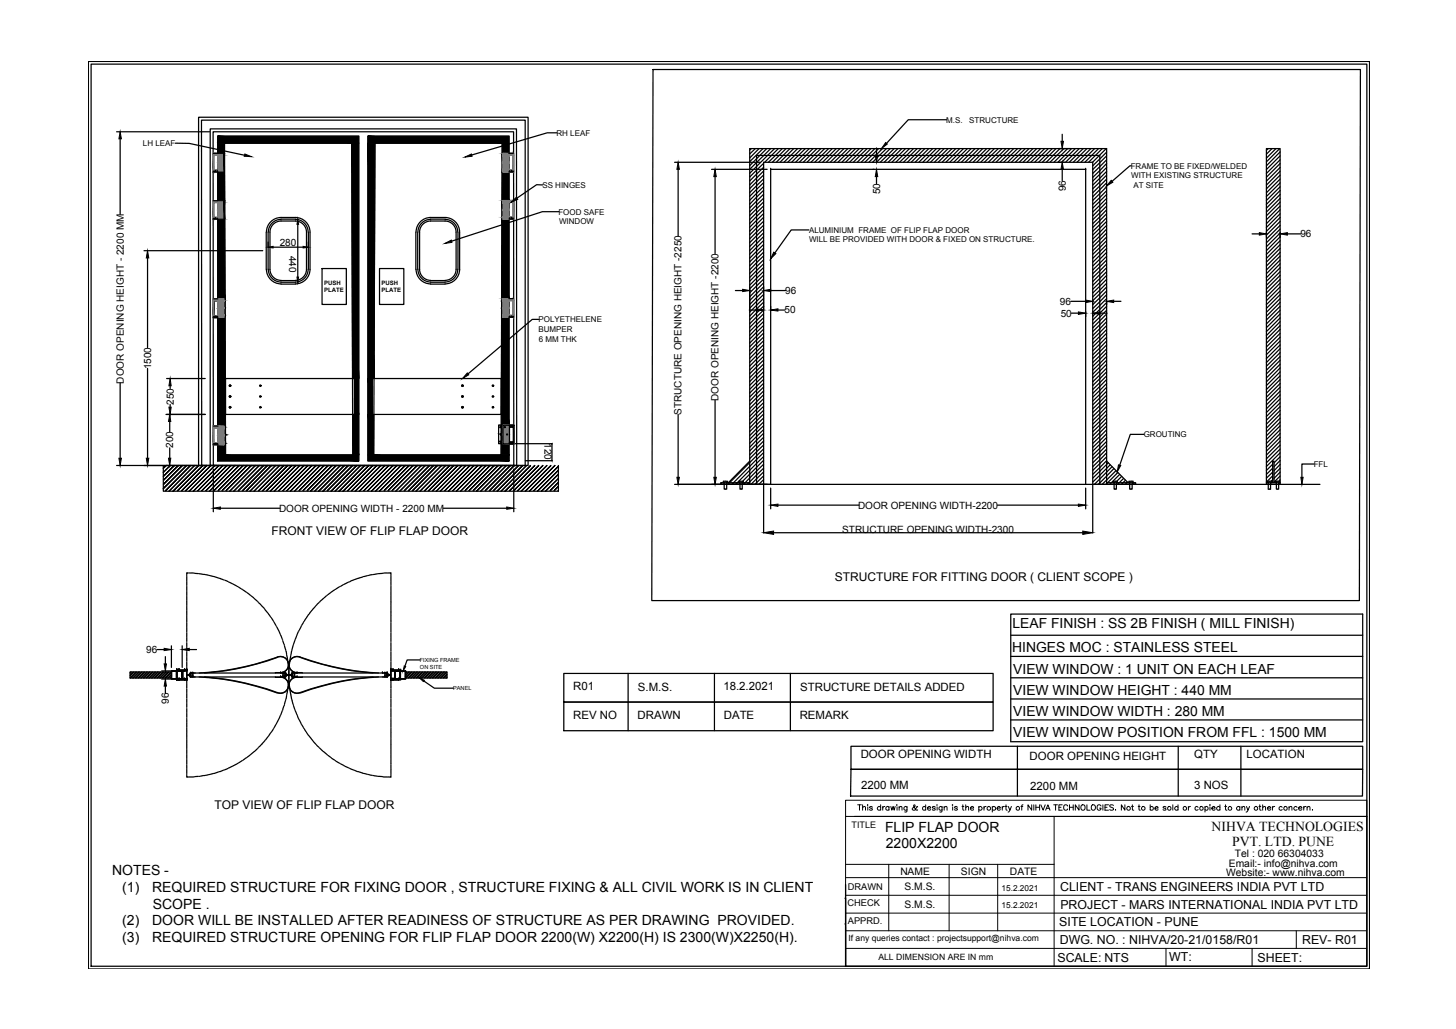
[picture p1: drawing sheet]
<svg xmlns="http://www.w3.org/2000/svg" width="297mm" height="210mm" viewBox="0 0 297 210" stroke-linecap="round" stroke-linejoin="round" font-family="sans-serif">
<defs><g id="words">
<g font-size="2.9">
<text x="180.6" y="169.6">FLIP FLAP DOOR</text>
<text x="180.7" y="173.1">2200X2200</text>
<text x="22.9" y="178.4">NOTES -</text>
<text x="24.9" y="181.9">(1)</text>
<text x="31" y="181.9">REQUIRED STRUCTURE FOR FIXING DOOR , STRUCTURE FIXING &amp; ALL CIVIL WORK IS IN CLIENT</text>
<text x="31.2" y="185.3">SCOPE .</text>
<text x="24.9" y="188.8">(2)</text>
<text x="31" y="188.8">DOOR WILL BE INSTALLED AFTER READINESS OF STRUCTURE AS PER DRAWING PROVIDED.</text>
<text x="24.9" y="192.2">(3)</text>
<text x="31" y="192.2">REQUIRED STRUCTURE OPENING FOR FLIP FLAP DOOR 2200(W) X2200(H) IS 2300(W)X2250(H).</text>
</g>
<g font-size="2.8">
<text x="206.5" y="128.2">LEAF FINISH : SS 2B FINISH ( MILL FINISH)</text>
<text x="206.5" y="133.1">HINGES MOC : STAINLESS STEEL</text>
<text x="206.7" y="137.4">VIEW WINDOW : 1 UNIT ON EACH LEAF</text>
<text x="206.7" y="141.8">VIEW WINDOW HEIGHT : 440 MM</text>
<text x="206.7" y="146.1">VIEW WINDOW WIDTH : 280 MM</text>
<text x="206.7" y="150.4">VIEW WINDOW POSITION FROM FFL : 1500 MM</text>
<text x="247.2" y="169.5">NIHVA TECHNOLOGIES</text>
<text x="251.4" y="172.6">PVT. LTD. PUNE</text>
</g>
<g font-size="2.5">
<text x="216.3" y="181.7">CLIENT - TRANS ENGINEERS INDIA PVT LTD</text>
<text x="216.3" y="185.3">PROJECT - MARS INTERNATIONAL INDIA PVT LTD</text>
<text x="216.1" y="188.9">SITE LOCATION - PUNE</text>
<text x="215.7" y="196.2">SCALE: NTS</text>
<text x="216.2" y="192.5">DWG. NO. : NIHVA/20-21/0158/R01</text>
<text x="238.5" y="196.1">WT:</text>
<text x="256.5" y="196.2">SHEET:</text>
<text x="265.6" y="192.5">REV- R01</text>
</g>
<g font-size="2.4">
<text x="55.4" y="109.2">FRONT VIEW OF FLIP FLAP DOOR</text>
<text x="170.3" y="118.4">STRUCTURE FOR FITTING DOOR ( CLIENT SCOPE )</text>
<text x="43.7" y="165">TOP VIEW OF FLIP FLAP DOOR</text>
</g>
<g font-size="2.3">
<text x="116.9" y="140.8">R01</text>
<text x="130.1" y="140.9">S.M.S.</text>
<text x="147.6" y="140.8">18.2.2021</text>
<text x="163.2" y="140.9">STRUCTURE DETAILS ADDED</text>
<text x="116.9" y="146.7">REV NO</text>
<text x="130.1" y="146.7">DRAWN</text>
<text x="147.7" y="146.7">DATE</text>
<text x="163.2" y="146.7">REMARK</text>
<text x="175.6" y="154.7">DOOR OPENING WIDTH</text>
<text x="210.1" y="155">DOOR OPENING HEIGHT</text>
<text x="243.6" y="154.6">QTY</text>
<text x="254.3" y="154.7">LOCATION</text>
<text x="175.7" y="160.9">2200 MM</text>
<text x="210.2" y="161.2">2200 MM</text>
<text x="243.6" y="160.9">3 NOS</text>
</g>
<g font-size="2.1">
<text x="183.7" y="178.5">NAME</text>
<text x="196" y="178.5">SIGN</text>
<text x="206" y="178.5">DATE</text>
<text x="250.1" y="178.8">Website:- www.nihva.com</text>
<text x="250.7" y="176.8">Email:- info@nihva.com</text>
<text x="251.9" y="174.8">Tel : 020 66304033</text>
<text x="184.5" y="181.6">S.M.S.</text>
<text x="184.5" y="185.2">S.M.S.</text>
</g>
<g font-size="2">
<text x="179.5" y="39.7" transform="rotate(-90 179.5 39.7)">50</text>
<text x="217.4" y="39" transform="rotate(-90 217.4 39)">96</text>
<text x="57.1" y="50.1">280</text>
<text x="59" y="52.2" transform="rotate(90 59 52.2)">440</text>
<text x="265.3" y="48.4">96</text>
<text x="160.2" y="60">96</text>
<text x="160.1" y="63.9">50</text>
<text x="216.2" y="62.2">96</text>
<text x="216.4" y="64.6">50</text>
<text x="30.8" y="75.4" transform="rotate(-90 30.8 75.4)">1500</text>
<text x="25.2" y="78.2" transform="rotate(-90 25.2 78.2)">DOOR OPENING HEIGHT - 2200 MM</text>
<text x="35.4" y="82.6" transform="rotate(-90 35.4 82.6)">250</text>
<text x="146.6" y="81.8" transform="rotate(-90 146.6 81.8)">DOOR OPENING HEIGHT -2200</text>
<text x="139.1" y="84.6" transform="rotate(-90 139.1 84.6)">STRUCTURE OPENING HEIGHT -2250</text>
<text x="35.3" y="91.4" transform="rotate(-90 35.3 91.4)">200</text>
<text x="111.1" y="90.4" transform="rotate(90 111.1 90.4)">120</text>
<text x="56.9" y="104.4">DOOR OPENING WIDTH - 2200 MM</text>
<text x="175" y="103.8">DOOR OPENING WIDTH-2200</text>
<text x="171.8" y="108.6">STRUCTURE OPENING WIDTH-2300</text>
<text x="29.8" y="133.2">96</text>
<text x="34.5" y="143.6" transform="rotate(-90 34.5 143.6)">96</text>
</g>
<g font-size="1.9">
<text x="172.9" y="184.8">CHECK</text>
<text x="173" y="181.6">DRAWN</text>
<text x="173" y="188.4">APPRD.</text>
</g>
<g font-size="1.8">
<text x="173.7" y="168.9">TITLE</text>
<text x="179.2" y="195.9">ALL DIMENSION ARE IN mm</text>
</g>
<g font-size="1.7">
<text x="204.3" y="181.7">15.2.2021</text>
<text x="204.3" y="185.3">15.2.2021</text>
<text x="173.1" y="192">If any queries contact : projectsupport@nihva.com</text>
</g>
<g font-size="1.6">
<text x="29.2" y="29.8">LH LEAF</text>
<text x="113.5" y="27.7">RH LEAF</text>
<text x="193" y="25">M.S.</text>
<text x="197.7" y="25">STRUCTURE</text>
<text x="230.7" y="34.4">FRAME TO BE FIXED/WELDED</text>
<text x="110.7" y="38.3">SS HINGES</text>
<text x="230.8" y="36.4">WITH EXISTING STRUCTURE</text>
<text x="231.3" y="38.4">AT SITE</text>
<text x="113.9" y="43.8">FOOD SAFE</text>
<text x="114" y="45.7">WINDOW</text>
<text x="165.1" y="47.5">ALUMINIUM FRAME OF FLIP FLAP DOOR</text>
<text x="165.1" y="49.4">WILL BE PROVIDED WITH DOOR &amp; FIXED ON STRUCTURE.</text>
<text x="109.9" y="65.7">POLYETHELENE</text>
<text x="109.9" y="67.7">BUMPER</text>
<text x="109.9" y="69.7">6 MM THK</text>
<text x="233.3" y="89.2">GROUTING</text>
<text x="268" y="95.2">FFL</text>
</g>
<g font-size="1.2">
<text x="66.1" y="58.2">PUSH</text>
<text x="66.1" y="59.6">PLATE</text>
<text x="77.9" y="58.2">PUSH</text>
<text x="77.9" y="59.6">PLATE</text>
</g>
<g font-size="1.1">
<text x="85.6" y="135">FIXING FRAME</text>
<text x="85.7" y="136.4">ON SITE</text>
<text x="92.5" y="140.8">PANEL</text>
</g>
</g></defs>
<!-- layer: PDF2_0 -->
<g fill="none" stroke="#000" stroke-width=".25">
<path d="M40.5 23.9h67.2v71.1h-67.2zM41.1 24.5h66v70.5h-66zM42.9 26.3h62.5v68.7h-62.5zM43.5 26.9h61.3v68.1h-61.3zM43.5 31.3h2.2v3.8h-2.2zM43.5 31.3h1M43.5 35.1h1M43.6 31.3h.8v.4h-.8zM43.6 34.7h.8v.3h-.8zM43.6 31.7h.8v3h-.8zM43.6 31.5h.1M43.6 34.8v.2z"/>
<path d="M44.3 31.5h.1M44.3 34.8v.2zM44.4 27.8h28.8v66.2h-28.8zM44.4 31.3v.4M45.8 29.2h26l.2 63.6h-26zM75.1 27.8h28.7v66.2h-28.7zM76.5 29.2h25.9l-.2 63.6h-26zM102.6 31.3h2.2v3.8h-2.2zM103.8 31.3h.9M103.8 35.1h.9M103.8 31.3h.8v.4h-.8zM103.8 34.7h.8v.3h-.8z"/>
<path d="M103.8 31.7h.8v3h-.8zM103.8 31.3v.4M103.9 31.5h.1M103.9 34.8v.2zM104.6 31.5h.1M104.6 34.8v.2zM43.5 40.9h2.2v3.8h-2.2zM43.5 44.7h1M43.5 40.9h1M43.6 41h.8v.3h-.8zM43.6 44.4h.8v.3h-.8zM43.6 41.3h.8v3.1h-.8z"/>
<path d="M43.6 41.1h.1M43.6 44.6h.1M44.3 41.1h.1M44.3 44.6h.1M44.4 41v.3M54.3 47.4v7.5M54.4 47.3a2.98 2.98 0 0 1 2.9-2.9h3a2.98 2.98 0 0 1 2.9 2.9M54.4 54.9a2.98 2.98 0 0 0 2.9 3M54.7 47.4v7.5M54.7 47.3a2.67 2.67 0 0 1 2.6-2.6h3a2.6 2.6 0 0 1 2.6 2.6M54.7 54.9a2.6 2.6 0 0 0 2.6 2.6M55.1 47.4v7.5a2.26 2.26 0 0 0 2.2 2.3"/>
<path d="M55.1 47.3a2.26 2.26 0 0 1 2.2-2.2h3a2.26 2.26 0 0 1 2.2 2.2M55.7 50.4h6.1M57.3 57.6h3M57.3 58h3M57.3 57.2h3M60.7 44.7h.1M60.7 57.6h.1M60.7 45.8v10.7M62.5 47.4v7.5a2.26 2.26 0 0 1-2.2 2.3M62.9 47.4v7.5a2.6 2.6 0 0 1-2.6 2.6M63.2 47.4v7.5a2.98 2.98 0 0 1-2.9 3M65.7 54.8h5v7.3h-5z"/>
<path d="M77.4 54.8h5v7.3h-5zM84.8 47.4v7.5M84.9 54.9a2.98 2.98 0 0 0 3 3M85.2 47.4v7.5M85.3 54.9a2.6 2.6 0 0 0 2.6 2.6M85.6 47.4v7.5a2.26 2.26 0 0 0 2.3 2.3M87.8 44.7h3a2.6 2.6 0 0 1 2.6 2.6M87.8 44.4h3a2.98 2.98 0 0 1 3 2.9M87.8 45.1h3a2.26 2.26 0 0 1 2.2 2.2M87.8 57.6h3M87.8 58h3M87.8 57.2h3"/>
<path d="M87.9 44.7a2.6 2.6 0 0 0-2.6 2.6M87.9 44.4a2.98 2.98 0 0 0-3 2.9M87.9 45.1a2.26 2.26 0 0 0-2.3 2.2M93 47.4v7.5a2.26 2.26 0 0 1-2.2 2.3M93.4 54.9a2.6 2.6 0 0 1-2.6 2.6M93.4 47.4v7.5M93.8 47.4v7.5a2.98 2.98 0 0 1-3 3M102.6 40.9h2.2v3.8h-2.2zM103.8 44.7h.1M103.8 44.4h.9v.2h-.9zM103.8 41.3h.9v3h-.9zM103.8 44.7h.9"/>
<path d="M103.9 44.5h.1M104.6 44.5h.1M43.5 61h2.2v3.8h-2.2zM43.6 61h2.2v3.8h-2.2zM43.6 61h1M43.6 64.8h1M43.6 61h.8v.3h-.8zM43.6 64.4h.8v.3h-.8zM43.6 61.3h.8v3.1h-.8zM43.7 61h.8v.3h-.8zM43.7 64.4h.8v.3h-.8zM43.7 61.3h.8v3.1h-.8z"/>
<path d="M43.7 61.1v.2zM43.7 64.5v.1zM43.8 64.6h.1M43.8 61.1v.2zM44.4 61.1v.2zM44.4 64.5v.1zM44.5 64.6h.1M44.4 61v.3M44.5 61.1v.2zM44.5 61v.3M46 77.2h26.3v7.3h-26.3zM75.9 77.2h26.3v7.3h-26.3z"/>
<path d="M102.6 60.9h2.2v3.8h-2.2zM103.8 60.9h.9M103.8 64.7h.9M103.8 61h.8v.3h-.8zM103.8 64.4h.9v.2h-.9zM103.8 61.3h.8l.1 3h-.9zM103.8 61v.3M103.9 61.1h.1M103.9 64.5v.1zM104.6 61.1h.1M104.6 64.5v.1zM33.3 95.5l.6-.5-.6 .5"/>
<path d="M33.3 99.7l4.8-4.7-4.8 4.7M34.8 95l-1.5 1.4M35.6 95l-2.3 2.2 2.3-2.2M36.4 95l-3.1 3 3.1-3M37.2 95l-3.9 3.8 3.9-3.8M38.9 95l-5.2 5.2 5.2-5.2M39.7 95l-5.2 5.2 5.2-5.2M41.4 95l-5.3 5.2 5.3-5.2M42.2 95l-5.2 5.2 5.2-5.2M43 95l-5.2 5.2 5.2-5.2M43.5 86.9h2.2v3.8h-2.2zM43.6 86.9h.9"/>
<path d="M43.6 90.7h.9M43.6 87h.8v.2h-.8zM43.6 90.4h.8v.2h-.8zM43.6 87.3h.8v3h-.8zM43.7 87.1v.1zM43.7 90.6h.1M43.9 95l-5.3 5.2M44.4 87.1v.1zM44.4 90.6h.1M44.4 87v.2M44.6 88.6v3.4zM45.5 95l-5.2 5.2 5.2-5.2"/>
<path d="M46.3 95l-5.2 5.2 5.2-5.2M47.1 95l-5.2 5.2 5.2-5.2M49.6 95l-5.2 5.2 5.2-5.2M50.4 95l-5.2 5.2 5.2-5.2M51.3 95l-5.3 5.2 5.3-5.2M52.1 95l-5.2 5.2 5.2-5.2M52.9 95l-5.2 5.2 5.2-5.2M53.8 95l-5.3 5.2 5.3-5.2M54.6 95l-5.2 5.2 5.2-5.2M55.4 95l-5.2 5.2 5.2-5.2M57 95l-5.2 5.2 5.3-5.2M57.9 95l-5.2 5.2 5.2-5.2"/>
<path d="M58.7 95l-5.2 5.2 5.2-5.2M59.5 95l-5.2 5.2 5.2-5.2M60.3 95l-5.2 5.2 5.3-5.2M62 95l-5.2 5.2 5.2-5.2M62.8 95l-5.2 5.2 5.2-5.2M63.6 95l-5.2 5.2 5.2-5.2M64.5 95l-5.3 5.2 5.3-5.2M65.3 95l-5.2 5.2M66.1 95l-5.2 5.2 5.2-5.2M67 95l-5.3 5.2 5.3-5.2M67.8 95l-5.2 5.2 5.2-5.2M68.6 95l-5.2 5.2 5.2-5.2"/>
<path d="M69.5 95l-5.3 5.2M71.1 95l-5.2 5.2 5.2-5.2M71.9 95l-5.2 5.2 5.2-5.2M72.7 95l-5.2 5.2 5.3-5.2M73.6 95l-5.3 5.2M75.2 95l-5.2 5.2 5.2-5.2M76 95l-5.2 5.2 5.2-5.2M76.9 95l-5.3 5.2 5.3-5.2M77.7 95l-5.3 5.2M77.7 95l-5.2 5.2M79.3 95l-5.2 5.2 5.2-5.2M80.2 95l-5.3 5.2 5.3-5.2"/>
<path d="M81 95l-5.2 5.2 5.2-5.2M81.8 95l-5.2 5.2M83.5 95l-5.2 5.2 5.2-5.2M84.3 95l-5.2 5.2 5.2-5.2M85.1 95l-5.2 5.2 5.2-5.2M85.9 95l-5.2 5.2 5.3-5.2M86.8 95l-5.3 5.2M87.6 95l-5.2 5.2 5.2-5.2M88.4 95l-5.2 5.2 5.2-5.2M89.2 95l-5.2 5.2 5.2-5.2M90.9 95l-5.2 5.2 5.2-5.2M91.7 95l-5.2 5.2 5.2-5.2"/>
<path d="M92.5 95l-5.2 5.2 5.2-5.2M93.4 95l-5.3 5.2 5.3-5.2M94.2 95l-5.2 5.2M95.9 95l-5.3 5.2 5.3-5.2M96.7 95l-5.2 5.2 5.2-5.2M97.5 95l-5.2 5.2 5.2-5.2M98.3 95l-5.2 5.2 5.3-5.2M99.1 95l-5.2 5.2M99.2 95l-5.2 5.2M100 95l-5.2 5.2 5.2-5.2M100.8 95l-5.2 5.2 5.2-5.2M101.6 95l-5.2 5.2 5.2-5.2"/>
<path d="M101.7 86.7h2.2v3.8h-2.2zM102.4 95l-5.2 5.2 5.3-5.2M102.6 86.7h2.3v3.9h-2.3zM103 86.8h.8v.2h-.8zM103 90.2h.8v.2h-.8zM103 87.1h.8v3h-.8zM103 86.8v.2M103 86.7h.8M103 90.5h9.6M103 86.9v.1zM103 90.3v.1zM103.3 95l-5.3 5.2"/>
<path d="M103.8 86.9v.1zM103.8 90.3v.1zM103.8 86.7h1M103.9 87.1h.8v3.1h-.8zM103.9 90.2h.8v.3h-.8zM103.9 86.8h.8v.3h-.8zM103.9 90.2v.3M104 90.4h.1M104 86.9v.1zM104.1 95l-5.2 5.2 5.2-5.2M104.7 90.4h.1M104.7 86.9v.1z"/>
<path d="M104.9 95l-5.2 5.2 5.2-5.2M105.8 95l-5.3 5.2 5.3-5.2M106.6 95l-5.2 5.2 5.2-5.2M107.2 94h5.4M107.4 95l-5.2 5.2M109.1 95l-5.3 5.2 5.3-5.2M109.9 95l-5.2 5.2 5.2-5.2M110.7 95l-5.2 5.2 5.2-5.2M111.5 95l-5.2 5.2M111.6 95l-5.3 5.2M112.6 90.6v3.3M113.2 95l-5.2 5.2 5.2-5.2"/>
<path d="M113.9 95.1l-5.1 5.1 5.1-5.1M113.9 95.9l-4.3 4.3 4.3-4.3M113.9 98.4l-1.8 1.8 1.8-1.8M113.9 99.2l-1 1 1-1M113.9 97.6l-2.6 2.6M35.3 100.2l5.2-5.2-5.2 5.2M38.1 117.4v.1M38.1 117.6v.7M38.1 118.4v.1M38.1 118.7v.6M38.1 119.5v.1M38.1 119.7v.7"/>
<path d="M38.4 116.9l-.3-.1v.4M38.6 116.9h.1M38.8 116.9h.7M39.4 100.2l5.3-5.2-5.2 5.2M39.6 116.9h.1M39.8 117h.7M40.6 117l.1 .1M40.9 117.1l.6 .1M41.6 117.2h.2M41.9 117.2l.6 .1M42.7 117.4h.1M42.7 100.2l5.2-5.2-5.1 5.2"/>
<path d="M42.9 117.4l.7 .2M43.5 100.2l5.3-5.2-5.2 5.2M43.6 117.6h.2M43.9 117.7l.6 .2M44.7 117.9l.1 .1M44.9 118l.6 .2M45.6 118.3h.1M45.9 118.4l.6 .2M46.6 118.7h.1M46.8 118.8l.6 .3M47.5 119.1l.2 .1M47.8 119.3l.5 .2"/>
<path d="M48.4 119.6l.2 .1M48.7 119.8l.5 .3M51 100.2l5.2-5.2-5.2 5.2M55.9 100.2l5.3-5.2-5.2 5.2M65 100.2l5.3-5.2-5.3 5.2M69.1 100.2l5.3-5.2-5.2 5.2M69.2 119.8l-.6 .3M69.4 119.6l-.1 .1M70.1 119.3l-.6 .3M70.3 119.1l-.1 .1M71 118.8l-.6 .3M71.2 118.7h-.1"/>
<path d="M72 118.4l-.6 .3M72.2 118.3h-.1M72.9 118l-.6 .2M73.2 117.9l-.1 .1M73.3 100.2l5.2-5.2-5.2 5.2M73.9 117.7l-.6 .2M74.2 117.6h-.2M74.9 117.4l-.6 .2M75.1 117.4h.1M75.9 117.2l-.6 .1M76.2 117.2h-.1M77 117.1l-.7 .1"/>
<path d="M77.2 117l-.1 .1M77.4 100.2l5.3-5.2-5.3 5.2M78 117h-.7M78.1 116.9h.1M78.4 116.9h.6M79.2 116.9h.1M79.4 116.9l.4-.1v.4M79.8 117.4v.1M79.8 117.6v.7M79.8 118.4v.1M79.8 118.7v.6M79.8 119.5v.1"/>
<path d="M79.8 119.7v.7M84.8 100.2l5.3-5.2-5.2 5.2M89.8 100.2l5.2-5.2-5.2 5.2M103 100.2l5.2-5.2-5.2 5.2M107.1 100.2l5.3-5.2-5.2 5.2M110.4 100.2l3.5-3.5-3.4 3.5M113.9 100.1l-.2 .1 .2-.1M36.1 136.8v-.1h1.6v.1M36.1 136.7v.2h1.2v1.6h-.2M36.1 136.7h.1M36.1 136.8h.1M36.1 136.9h.1"/>
<path d="M36.1 138.7h.1M36.1 138.6v.1h.4v-.1M36.1 138.6h.1M36.1 138.5h.1M36.4 136.7h.1M36.4 138.7h.1M36.5 136.8v-.1h-.4v.2l.4-.1M36.5 136.8h.1M36.5 138.6h.1M36.5 136.7v.1M36.5 138.6v.1M36.5 136.7h.1"/>
<path d="M36.5 138.7h.1M36.5 138.5h.1M36.5 138.6l-.4-.1v.2h1.6v-.2l.4 .1M36.6 136.7h.1M36.6 136.8h.1M36.6 136.7h1v.1l-1 .1M36.6 138.7h.1M36.6 138.6h.1M36.6 138.5h1M37.2 136.9v1.6M37.3 136.9h.8v1.6h-.8zM37.6 138.6v.1h-1"/>
<path d="M37.7 136.7h.1M37.7 136.8h.1M37.7 138.6v.1h.4M37.7 138.7h.1M37.7 138.6h.1M37.7 138.5h.1M37.7 138.7h.4M38.1 136.7h-.4v.2l.4-.1M38.1 136.8h.1M38.1 136.7h.1M38.1 138.6v.1zM38.1 138.7h.1"/>
<path d="M38.1 138.6h.1M38.1 136.7v1.8h-2v.2M38.1 136.7h-.4M38.1 138.5v.2M38.1 138.5h.1M38.1 120.5v.1M38.1 120.7v.7M38.1 121.5v.2M38.1 121.8v.6M38.1 122.6v.1M38.1 122.8v.7M38.1 123.6v.1"/>
<path d="M38.1 123.9v.6M38.1 124.6v.2M38.1 124.9v.7M38.1 125.7v.1M38.1 125.9v.7M38.1 126.7v.1M38.1 127v.6M38.1 127.8v.1M38.1 128v.7M38.1 128.8v.1M38.1 129.1v.6M38.1 129.8v.2"/>
<path d="M38.1 130.1v.6M38.1 130.9v.1M38.1 131.1v.7M38.1 131.9v.1M38.1 132.2v.6M38.1 133v.1M38.1 133.2v.7M38.1 134v.1M38.1 134.2v.7M38.1 135v.2M38.1 135.3v.6M38.1 136.1v.1"/>
<path d="M38.1 136.3v.7M38.1 137.1v.1M38.1 137.4v.6M38.1 138.1v.2M38.1 138.4v.7M38.1 139.2v.1M38.1 139.4v.7M38.2 137.7h.1M38.2 137.8h.4M38.6 137.8l.1 .1M38.7 137.5l-.5 .1M38.7 137.6v.2z"/>
<path d="M38.7 137.9h.1M38.7 137.5l.1 .5M38.8 138.1h19.5M38.8 138.1h.1M38.8 137.3v.7M38.9 137.3h.1M38.9 138h.1M38.9 138.1h.4M38.9 137.3h.4M38.9 137.3v.7M39 138h.1M39 137.3h.1"/>
<path d="M39.3 137.3h.1M39.3 138h.1M39.3 137.3v.7M39.4 138h.1M39.4 137.3h.1M39.4 138.1h.4M39.4 137.3h.4M39.8 138.1h.1M39.8 137.3h.1M40.6 138.1a53.9 53.9 0 0 1 15.9 3.3M41.7 138.1a56.5 56.5 0 0 1 15.2 3.3 1.63 1.63 0 0 0 1.9-1.5 1.63 1.63 0 0 0-1.6-1.8M49.3 120.2h.1"/>
<path d="M49.5 120.3l.6 .4M50.2 120.7l.1 .1M50.4 120.9l.5 .4M51 121.4l.1 .1M51.2 121.5l.5 .4M51.8 122l.1 .1M52 122.2l.5 .4M52.6 122.7l.1 .1M52.7 122.9l.5 .5M53.3 123.5l.1 .1M53.5 123.7l.4 .4M54 124.2l.1 .2"/>
<path d="M54.1 124.5l.5 .5M54.7 125.1v.1M54.8 125.3l.4 .5M55.2 125.9l.1 .1M55.4 126.1l.4 .6M55.8 126.8l.1 .1M56 127l.3 .6M56.2 138.1l1 .1M56.3 127.7l.1 .1M56.5 127.9l.3 .6M56.5 134.1a55.7 55.7 0 0 1-15.9 3.2M56.5 134.1a1.67 1.67 0 0 1 2.3 1.1 1.67 1.67 0 0 1-1.6 2"/>
<path d="M56.6 134.1a1.63 1.63 0 0 1 2.2 1.1 1.63 1.63 0 0 1-1.6 2l-1 .1M56.6 134.1a54.6 54.6 0 0 1-14.9 3.2M56.8 128.6l.1 .1M56.9 128.8l.3 .6M57.2 138.1a1.67 1.67 0 0 1 1.6 2 1.67 1.67 0 0 1-2.3 1.2M57.2 138.1h.1M57.2 137.3h.1M57.2 129.5l.1 .2M57.3 138.1h.1M57.3 137.3h.1M57.3 138.1h.4M57.3 137.3h.4"/>
<path d="M57.4 129.8l.2 .6M57.7 130.5v.1M57.7 138h.1M57.7 137.3h.1M57.7 130.8l.2 .6M57.7 137.3v.7M57.8 137.3h.1M57.8 138h.1M57.8 138.1h.3M57.8 137.3h.3M58 131.5v.1M58 131.7l.2 .7"/>
<path d="M58.1 138h.1M58.1 137.3h.1M58.1 137.3v.7M58.2 137.3h.1M58.2 138h.1M58.2 138.1h.1M58.3 137.3h-19.5v.8M58.3 138.1h.1M58.3 137.3h.1M58.3 137.3v.7M58.3 132.5v.1M58.3 137.4v.1"/>
<path d="M58.3 137.4h.1M58.3 137.4v.6zM58.3 132.8l.2 .6M58.3 137.3v.8M58.3 137.9h.1M58.3 137.5l.6 .3h-.4M58.4 137.6v.2zM58.5 133.5v.1M58.5 137.8l-.2 .1M58.5 133.7l.1 .7M58.7 134.5v.2M58.7 134.8l.1 .6"/>
<path d="M58.8 139.7v.1M58.8 135.6v.1M58.8 140l-.1 .6M58.8 135.8v.6M58.9 137.7h.1M58.9 136.6v.1M58.9 138.7v.1M58.9 138.9l-.1 .7M58.9 136.9v.6M58.9 137.9v.7M58.9 137.9v.6M59 137.7h.1"/>
<path d="M59 137.8h.4M59 136.6v.1M59 138.7v.1M59 138.9v.7M59 135.6v.1M59 139.7v.1M59 135.8v.7M59.1 140v.6M59.1 134.8v.6M59.2 134.5l-.1 .2M59.3 133.8l-.1 .6M59.3 137.8l.2 .1"/>
<path d="M59.4 137.6h-.4M59.4 133.5v.1M59.4 137.7l.1-.1v.2zM59.5 137.5l-.2 .1M59.5 132.8l-.1 .6M59.5 137.9h.1M59.6 137.4v.6zM59.6 138.1h19.4M59.6 138.1h.1M59.6 132.5v.1M59.6 137.3v.7M59.6 137.4l-.1 .1"/>
<path d="M59.6 137.3h.1M59.6 138h.1M59.6 138.1h1M59.6 137.3h1M59.7 137.3h.1M59.7 138h.1M59.7 137.3v.7M59.8 131.7l-.2 .7M59.9 131.5l-.1 .1M60.1 137.3v.7M60.1 138h.1M60.1 130.8l-.2 .6"/>
<path d="M60.2 130.5v.1M60.5 129.8l-.3 .6M60.6 138.1h.1M60.6 137.3h.1M60.6 129.5l-.1 .2M60.6 138.1a1.67 1.67 0 0 0-1.6 2 1.67 1.67 0 0 0 2.3 1.2M60.6 137.2l1.1 .1M60.9 128.9l-.3 .5M61 128.6v.1M61.3 134.1a55.5 55.5 0 0 0 14.8 3.2M61.3 134.1a1.63 1.63 0 0 0-2.3 1.1 1.63 1.63 0 0 0 1.6 2M61.3 134.1a1.67 1.67 0 0 0-2.3 1.1 1.67 1.67 0 0 0 1.6 2"/>
<path d="M61.3 134.1a55.7 55.7 0 0 0 15.9 3.2M61.4 127.9l-.3 .6M61.5 127.7l-.1 .1M61.7 138.1l-1.1 .1M61.9 127l-.3 .6M62 126.8l-.1 .1M62.4 126.1l-.3 .6M62.6 125.9l-.1 .1M63 125.3l-.3 .5M63.2 125.1l-.1 .1M63.7 124.5l-.5 .5M63.8 124.2v.2"/>
<path d="M64.3 123.7l-.4 .5M64.5 123.5l-.1 .1M65.1 122.9l-.5 .5M65.3 122.8h-.1M65.8 122.2l-.5 .4M66 122l-.1 .1M66.6 121.5l-.5 .5M66.8 121.4l-.1 .1M67.4 120.9l-.5 .4M67.6 120.7l-.1 .1M68.3 120.3l-.6 .4M68.5 120.2h-.1"/>
<path d="M76.1 138.1a57.3 57.3 0 0 0-15.2 3.3 1.63 1.63 0 0 1-1.9-1.5 1.63 1.63 0 0 1 1.6-1.8M77.2 138.1a53.2 53.2 0 0 0-15.9 3.3M78 137.3h.1M78 138.1h.1M78 138.1h.5M78 137.3h.5M78.5 137.3h.1M78.5 138h.1M78.5 137.3v.7M78.6 137.3h.1M78.6 138h.1M78.6 138.1h.3"/>
<path d="M78.6 137.3h.3M78.6 137.3v.7M78.9 138h.1M78.9 137.3h.1M78.9 137.3v.7M79 137.3h.1M79 138h.1M79 138.1h.1M79 137.4l.1 .6zM79 137.3h-19.4v.8M79 137.4h.1M79 137.3v.8"/>
<path d="M79.1 137.4v.1M79.1 137.5l.1 .1M79.1 137.9h.1M79.1 137.6v.2zM79.2 137.8l-.1 .1M79.3 137.8h.4h-.4M79.7 137.6h-.4h.4M79.7 137.7h.1M79.7 136.7v2M79.8 136.7h.1M79.8 136.8h.1M79.8 136.7h.4"/>
<path d="M79.8 136.9h.7v1.6h-.7zM79.8 138.7h.1M79.8 138.6v.1zM79.8 138.6h.1M79.8 138.5h.1M79.8 120.5v.1M79.8 120.7v.7M79.8 121.5v.2M79.8 121.8v.6M79.8 122.6v.1M79.8 122.8v.7M79.8 123.6v.1"/>
<path d="M79.8 123.9v.6M79.8 124.6v.2M79.8 124.9v.7M79.8 125.7v.1M79.8 125.9v.7M79.8 126.7v.1M79.8 127v.6M79.8 127.8v.1M79.8 128v.7M79.8 128.8v.1M79.8 129.1v.6M79.8 129.8v.2"/>
<path d="M79.8 130.1v.6M79.8 130.9v.1M79.8 131.1v.7M79.8 131.9v.1M79.8 132.2v.6M79.8 133v.1M79.8 133.2v.7M79.8 134v.1M79.8 134.2v.7M79.8 135v.2M79.8 135.3v.6M79.8 136.1v.1"/>
<path d="M79.8 136.3v.7M79.8 137.1v.1M79.8 137.4v.6M79.8 138.1v.2M79.8 138.4v.7M79.8 139.2v.1M79.8 139.4v.7M79.8 136.7h.3l.1 .2-.4-.1M80.1 136.8h.1M80.1 136.7h.1M80.1 138.6h.1M80.1 138.7h.1"/>
<path d="M80.2 136.8v-.1h1.1v.1M80.2 136.7h.1M80.2 136.8h.1M80.2 138.6l-.1 .1h-.3M80.2 138.7h.1M80.2 138.6h.1M80.2 138.5h.1M80.2 138.7h-.4M80.2 138.5h1.5v.2h-.3l-.1-.1M80.2 138.6v.1h1.1M80.6 136.9v1.6M81.3 136.7v.1"/>
<path d="M81.3 136.7h-1.1v.1l1.5 .1M81.3 138.6v.1M81.3 136.9l.1-.2h.3v.2M81.3 136.7h.1M81.3 136.8h.1M81.3 138.5v.2h-1.1v-.2l-.4 .1M81.3 138.7h.1M81.3 138.6h.1M81.3 138.5h.1M81.4 136.8h.1M81.4 136.7h.1M81.4 138.6h.1"/>
<path d="M81.4 138.7h.1M81.7 136.8h.1M81.7 136.7h.1M81.7 138.7h.1M206.2 129.6h71.8M206.2 133.9h71.8M206.2 138.3h71.8M278 125.3h-71.8v26M38.1 158.2v.3h.3M38.1 140.2v.1M38.1 140.5v.6M38.1 141.3v.1"/>
<path d="M38.1 141.5v.7M38.1 142.3v.1M38.1 142.6v.6M38.1 143.3v.2M38.1 143.6v.6M38.1 144.4v.1M38.1 144.7v.6M38.1 145.4v.1M38.1 145.7v.6M38.1 146.5v.1M38.1 146.7v.7M38.1 147.5v.1"/>
<path d="M38.1 147.7v.7M38.1 148.5v.2M38.1 148.8v.6M38.1 149.6v.1M38.1 149.8v.7M38.1 150.6v.1M38.1 150.9v.6M38.1 151.6v.2M38.1 151.9v.7M38.1 152.7v.1M38.1 153v.6M38.1 153.7v.1"/>
<path d="M38.1 154v.6M38.1 154.8v.1M38.1 155v.7M38.1 155.8v.1M38.1 156.1v.6M38.1 156.8v.2M38.1 157.1v.6M38.1 157.9v.1M38.6 158.5h.1M38.8 158.5h.7M39.6 158.5h.1M40.5 158.4h-.7"/>
<path d="M40.6 158.4h.1M41.5 158.2l-.6 .1M41.7 158.2h.1M42.5 158l-.6 .2M42.7 158h.1M43.6 157.8l-.7 .1M43.8 157.7l-.1 .1M44.5 157.5l-.6 .2M44.8 157.4h-.1M45.5 157.1l-.6 .3M45.8 157.1h-.2M46.5 156.8l-.6 .2"/>
<path d="M46.7 156.6l-.1 .1M47.4 156.3l-.6 .3M47.7 156.2l-.2 .1M48.3 155.8l-.5 .3M48.6 155.7h-.2M49.2 155.3l-.5 .3M49.4 155.2h-.1M50.1 154.7l-.5 .4M50.3 154.6h-.1M50.9 154.1l-.5 .4M51.1 153.9l-.1 .1M51.7 153.4l-.5 .4"/>
<path d="M51.9 153.3h-.1M52.5 152.7l-.5 .5M52.7 152.6l-.1 .1M53.2 152l-.5 .4M53.4 151.8l-.1 .1M53.9 151.2l-.4 .5M54.1 151l-.1 .1M54.6 150.4l-.4 .5M54.7 150.2v.1M55.2 149.6l-.4 .5M55.3 149.4l-.1 .1M55.8 148.7l-.4 .6"/>
<path d="M55.9 148.5l-.1 .1M56.3 147.8l-.3 .6M56.4 147.6l-.1 .1M56.8 146.9l-.3 .5M56.9 146.7l-.1 .1M57.2 146l-.3 .6M57.3 145.7v.1M57.6 145l-.2 .6M57.7 144.7v.2M57.9 144l-.2 .6M58 143.8v.1M58.2 143l-.2 .6"/>
<path d="M58.3 142.7v.2M58.5 142l-.2 .6M58.5 141.7v.2M58.6 141l-.1 .6M58.7 140.7v.1M59.1 140.8l.1 .1M59.2 141l.1 .6M59.4 141.7v.2M59.4 142l.1 .7M59.6 142.8v.1M59.6 143l.2 .6M59.9 143.8v.1"/>
<path d="M59.9 144l.2 .7M60.2 144.8v.1M60.2 145l.3 .6M60.5 145.7l.1 .1M60.7 146l.2 .6M61 146.7v.1M61.1 146.9l.3 .6M61.4 147.6l.1 .1M61.6 147.8l.3 .6M61.9 148.5l.1 .1M62.1 148.7l.3 .6M62.5 149.4l.1 .1"/>
<path d="M62.7 149.6l.3 .5M63.1 150.2l.1 .1M63.3 150.4l.4 .5M63.8 151v.1M63.9 151.3l.4 .4M64.4 151.8l.1 .1M64.6 152l.5 .4M65.2 152.6l.1 .1M65.4 152.7l.4 .5M65.9 153.3h.1M66.1 153.4l.5 .4M66.7 153.9l.1 .1"/>
<path d="M66.9 154.1l.5 .4M67.6 154.6h.1M67.7 154.7l.6 .4M68.4 155.2h.1M68.6 155.3l.6 .3M69.3 155.7h.1M69.5 155.8l.6 .3M70.2 156.2l.1 .1M70.4 156.3l.6 .3M71.2 156.6v.1M71.4 156.8l.6 .2M72.1 157.1h.1"/>
<path d="M72.3 157.1l.6 .3M73.1 157.4h.1M73.3 157.5l.7 .2M74 157.7l.2 .1M74.3 157.8l.6 .1M75.1 158h.1M75.3 158l.6 .2M76.1 158.2h.1M76.3 158.2l.7 .1M77.1 158.4h.2M77.3 158.4h.7M78.1 158.5h.2"/>
<path d="M78.4 158.5h.6M79.2 158.5h.1M79.8 158.2v.3h-.4M79.8 140.2v.1M79.8 140.5v.6M79.8 141.3v.1M79.8 141.5v.7M79.8 142.3v.1M79.8 142.6v.6M79.8 143.3v.2M79.8 143.6v.6M79.8 144.4v.1"/>
<path d="M79.8 144.7v.6M79.8 145.4v.1M79.8 145.7v.6M79.8 146.5v.1M79.8 146.7v.7M79.8 147.5v.1M79.8 147.7v.7M79.8 148.5v.2M79.8 148.8v.6M79.8 149.6v.1M79.8 149.8v.7M79.8 150.6v.1"/>
<path d="M79.8 150.9v.6M79.8 151.6v.2M79.8 151.9v.7M79.8 152.7v.1M79.8 153v.6M79.8 153.7v.1M79.8 154v.6M79.8 154.8v.1M79.8 155v.7M79.8 155.8v.1M79.8 156.1v.6M79.8 156.8v.2"/>
<path d="M79.8 157.1v.6M79.8 157.9v.1M206.2 142.6h71.8M206.2 146.9h71.8"/>
<circle cx="44" cy="31.5" r=".06"/>
<circle cx="44" cy="34.9" r=".06"/>
<circle cx="44.9" cy="33.2" r=".11"/>
<circle cx="45.4" cy="31.7" r=".11"/>
<circle cx="45.4" cy="34.6" r=".11"/>
<circle cx="102.9" cy="31.7" r=".11"/>
<circle cx="102.9" cy="34.6" r=".11"/>
<circle cx="103.4" cy="33.2" r=".11"/>
<circle cx="104.3" cy="34.9" r=".06"/>
<circle cx="104.3" cy="31.5" r=".06"/>
<circle cx="44" cy="44.5" r=".06"/>
<circle cx="44" cy="41.1" r=".06"/>
<circle cx="44.9" cy="42.8" r=".11"/>
<circle cx="45.4" cy="41.4" r=".11"/>
<circle cx="45.4" cy="44.3" r=".11"/>
<circle cx="102.9" cy="44.3" r=".11"/>
<circle cx="104.3" cy="44.5" r=".06"/>
<circle cx="44" cy="61.2" r=".06"/>
<circle cx="44" cy="64.5" r=".06"/>
<circle cx="44.1" cy="61.2" r=".06"/>
<circle cx="44.1" cy="64.5" r=".06"/>
<circle cx="44.9" cy="62.8" r=".11"/>
<circle cx="45" cy="62.8" r=".11"/>
<circle cx="45.4" cy="64.3" r=".11"/>
<circle cx="45.4" cy="61.4" r=".11"/>
<circle cx="46.9" cy="78.7" r=".15"/>
<circle cx="53.1" cy="78.7" r=".15"/>
<circle cx="94.3" cy="78.7" r=".15"/>
<circle cx="100.6" cy="78.7" r=".15"/>
<circle cx="102.9" cy="64.3" r=".11"/>
<circle cx="102.9" cy="61.4" r=".11"/>
<circle cx="103.4" cy="62.8" r=".11"/>
<circle cx="104.3" cy="61.2" r=".06"/>
<circle cx="104.3" cy="64.5" r=".06"/>
<circle cx="44" cy="90.5" r=".06"/>
<circle cx="44" cy="87.1" r=".06"/>
<circle cx="44.9" cy="88.8" r=".11"/>
<circle cx="45.4" cy="87.4" r=".11"/>
<circle cx="45.4" cy="90.3" r=".11"/>
<circle cx="46.9" cy="83.1" r=".15"/>
<circle cx="46.9" cy="80.9" r=".15"/>
<circle cx="53.1" cy="83.1" r=".15"/>
<circle cx="53.1" cy="80.9" r=".15"/>
<circle cx="94.3" cy="83.1" r=".15"/>
<circle cx="94.3" cy="80.9" r=".15"/>
<circle cx="100.6" cy="83.1" r=".15"/>
<circle cx="100.6" cy="80.9" r=".15"/>
<circle cx="102" cy="87.1" r=".11"/>
<circle cx="102" cy="90.1" r=".11"/>
<circle cx="102.5" cy="88.6" r=".11"/>
<circle cx="103" cy="90.1" r=".11"/>
<circle cx="103" cy="87.1" r=".11"/>
<circle cx="103.4" cy="90.3" r=".06"/>
<circle cx="103.4" cy="86.9" r=".06"/>
<circle cx="103.4" cy="88.6" r=".11"/>
<circle cx="104.3" cy="90.3" r=".06"/>
<circle cx="104.3" cy="86.9" r=".06"/>
</g>
<g fill="#000" stroke="#000" stroke-width=".2">
<path d="M54.7 50.4l1-.2v.4zM60.7 44.7l.2 1.1h-.3zM60.6 56.5h.3l-.2 1.1zM61.8 50.2l1.1 .2-1.1 .2zM102.6 44.7h1.2zM44.9 62.7h1zM44.9 62.8h1zM44.9 62.9h1zM45 62.8h.9zM45.4 61.3h.5zM45.4 64.2h.5zM45.4 61.5h.5z"/>
<path d="M45.4 64.3h.5zM45.4 64.4h.5zM103 61.3h.8zM103 64.2h.8zM103 64.4h.8zM103 61.5h.8zM103.4 62.7h.4zM103.4 62.9h.4zM103.5 62.8h.3zM103.5 62.9h.3zM45.8 88.5h.2zM45.8 88.6h.2z"/>
<path d="M45.8 88.7h.2zM102.5 88.5h.5zM102.6 88.6h.4zM102.5 88.7h.5z"/>
<path d="M44.4 29.2l1.4 2.1v-2.1zM44.4 29.2l1.4 2.1h-1.4z"/>
<path d="M45.7 31.3l.1 3.8v-3.8zM45.7 31.3l.1 3.8h-.1z"/>
<path d="M44.4 35.1l1.4 5.8v-5.8zM44.4 35.1l1.4 5.8h-1.4z"/>
<path d="M44.4 27.8l28.8 1.4v-1.4zM44.4 27.8l28.8 1.4h-28.8z"/>
<path d="M71.8 29.2l1.4 48v-48zM71.8 29.2l1.4 48h-1.3z"/>
<path d="M75.1 29.2l1.2 48 .2-48zM75.1 29.2l1.2 48h-1.2z"/>
<path d="M102.4 31.3l.2 3.8v-3.8zM102.4 31.3l.2 3.8h-.2z"/>
<path d="M75.1 27.8l28.7 1.4v-1.4zM75.1 27.8l28.7 1.4h-28.7z"/>
<path d="M102.4 29.2l1.4 2.1v-2.1zM102.4 29.2l1.4 2.1h-1.4z"/>
<path d="M102.4 35.1l1.4 5.8v-5.8zM102.4 35.1l1.4 5.8h-1.4z"/>
<path d="M45.7 40.9l.1 3.8v-3.8zM45.7 40.9l.1 3.8h-.1z"/>
<path d="M44.4 44.7l1.5 16.6-.1-16.6zM44.4 44.7l1.5 16.6h-1.5z"/>
<path d="M102.4 40.9h.2zM102.4 40.9h1.4z"/>
<path d="M102.4 40.9l.2 3.8v-3.8zM102.4 40.9l.2 3.8h-.2z"/>
<path d="M102.4 44.7h.2zM102.4 44.7h.2z"/>
<path d="M102.4 44.7l1.4 16.6v-16.6zM102.4 44.7l1.4 16.6h-1.5z"/>
<path d="M44.4 61.3h.9zM44.4 61.3h.9z"/>
<path d="M44.4 61.5h.9zM44.4 61.5h.9z"/>
<path d="M44.4 61.5h.9zM44.4 61.5h.9z"/>
<path d="M44.4 62.7h.5zM44.4 62.7h.5z"/>
<path d="M44.4 62.9h.4zM44.4 62.9h.4z"/>
<path d="M44.4 62.9h.4zM44.4 62.9h.4z"/>
<path d="M44.4 62.9h.5zM44.4 62.9h.5z"/>
<path d="M44.4 62.9h.5zM44.4 62.9h.5z"/>
<path d="M44.4 64.2h.9zM44.4 64.2h.9z"/>
<path d="M44.4 64.3h.9zM44.4 64.3h.9z"/>
<path d="M44.4 64.4h.9zM44.4 64.4h.9z"/>
<path d="M44.4 62.8h.4zM44.4 62.8h.4z"/>
<path d="M44.4 62.8l.4 .1zM44.4 62.8l.4 .1z"/>
<path d="M44.4 62.9h.4zM44.4 62.9h.4z"/>
<path d="M44.4 62.9h.4zM44.4 62.9h.4z"/>
<path d="M44.4 62.9h.4zM44.4 62.9h.4z"/>
<path d="M44.4 62.8h.4zM44.4 62.8h.4z"/>
<path d="M44.4 62.8h.4zM44.4 62.8h.4z"/>
<path d="M44.4 62.8h.4zM44.4 62.8h.4z"/>
<path d="M44.4 62.9h.4zM44.4 62.9h.4z"/>
<path d="M44.4 62.9h.4zM44.4 62.9h.4z"/>
<path d="M44.4 62.7h.5zM44.4 62.7l.4 .1z"/>
<path d="M45 62.9h.9zM45 62.9h.9z"/>
<path d="M44.4 61.3l.9 .1zM44.4 61.3l.9 .1z"/>
<path d="M44.4 61.4h.9zM44.4 61.4h.9z"/>
<path d="M44.4 61.4h.9zM44.4 61.4h.9z"/>
<path d="M44.4 61.4h.9zM44.4 61.4h.9z"/>
<path d="M44.4 61.4l.9 .1zM44.4 61.4l.9 .1z"/>
<path d="M44.4 64.3h.9zM44.4 64.3h.9z"/>
<path d="M44.4 64.3h.9zM44.4 64.3h.9z"/>
<path d="M44.4 64.3h.9zM44.4 64.3h.9z"/>
<path d="M44.4 64.3l.9 .1zM44.4 64.3l.9 .1z"/>
<path d="M44.4 61.3h.9zM44.4 61.3h.9z"/>
<path d="M44.4 61.3h.9zM44.4 61.3h.9z"/>
<path d="M44.4 61.3h.9zM44.4 61.3h.9z"/>
<path d="M44.4 61.3h.9zM44.4 61.3h.9z"/>
<path d="M44.4 61.5h.9zM44.4 61.5h.9z"/>
<path d="M44.4 61.5h.9zM44.4 61.5h.9z"/>
<path d="M44.4 61.5h.9zM44.4 61.5h.9z"/>
<path d="M44.4 64.2h.9zM44.4 64.2h.9z"/>
<path d="M44.4 64.2l.9 .1zM44.4 64.2l.9 .1z"/>
<path d="M44.4 64.3h.9zM44.4 64.3h.9z"/>
<path d="M44.4 64.3h.9zM44.4 64.3h.9z"/>
<path d="M44.4 64.3h.9zM44.4 64.3h.9z"/>
<path d="M44.4 64.4h.9zM44.4 64.4h.9z"/>
<path d="M44.4 64.4h.9zM44.4 64.4h.9z"/>
<path d="M44.4 64.4h.9zM44.4 64.4h.9z"/>
<path d="M44.4 64.4h.9zM44.4 64.4h.9z"/>
<path d="M44.4 61.3h.9zM44.4 61.3h.9z"/>
<path d="M45.4 61.3h.5zM45.4 61.3h.5z"/>
<path d="M45.4 61.5h.5zM45.4 61.5h.5z"/>
<path d="M45.5 64.3h.4zM45.5 64.3h.4z"/>
<path d="M45.4 61.3h.5zM45.4 61.3h.5z"/>
<path d="M45.4 61.3h.5zM45.4 61.3h.5z"/>
<path d="M45.4 61.3h.5zM45.4 61.3h.5z"/>
<path d="M45.5 61.3h.4zM45.5 61.3h.4z"/>
<path d="M45.5 61.3l.4 .1zM45.5 61.3l.4 .1z"/>
<path d="M45.5 61.4h.4zM45.5 61.4h.4z"/>
<path d="M45.5 61.4h.4zM45.5 61.4h.4z"/>
<path d="M45.5 61.4h.4zM45.5 61.4h.4z"/>
<path d="M45.5 61.4l.4 .1zM45.5 61.4l.4 .1z"/>
<path d="M45.4 61.5h.5zM45.4 61.5h.5z"/>
<path d="M45.4 61.5h.5zM45.4 61.5h.5z"/>
<path d="M44.4 61.5l1.5 1.2v-1.2zM44.4 61.5l1.5 1.2h-1.5z"/>
<path d="M44.9 62.7l1 .1zM44.9 62.7l1 .1z"/>
<path d="M45 62.8h.9zM45 62.8h.9z"/>
<path d="M45 62.8h.9zM45 62.8h.9z"/>
<path d="M45 62.8l.9 .1zM45 62.8l.9 .1z"/>
<path d="M45 62.9h.9zM45 62.9h.9z"/>
<path d="M45 62.9h.9zM45 62.9h.9z"/>
<path d="M45 62.9h.9zM45 62.9h.9z"/>
<path d="M45 62.9h.9zM45 62.9h.9z"/>
<path d="M45 62.9h.9zM45 62.9h.9z"/>
<path d="M44.9 62.9h1zM44.9 62.9h1z"/>
<path d="M44.4 62.9l1.5 1.3v-1.3zM44.4 62.9l1.5 1.3h-1.5z"/>
<path d="M45.4 64.2h.5zM45.4 64.2h.5z"/>
<path d="M45.4 64.2l.5 .1zM45.4 64.2l.5 .1z"/>
<path d="M45.4 64.3h.5zM45.4 64.3h.5z"/>
<path d="M45.5 64.3h.4zM45.5 64.3h.4z"/>
<path d="M45.5 64.3h.4zM45.5 64.3h.4z"/>
<path d="M45.5 64.3h.4zM45.5 64.3h.4z"/>
<path d="M45.5 64.3h.4zM45.5 64.3h.4z"/>
<path d="M45.5 64.3l.4 .1zM45.5 64.3l.4 .1z"/>
<path d="M45.4 64.4h.5zM45.4 64.4h.5z"/>
<path d="M45.4 64.4h.5zM45.4 64.4h.5z"/>
<path d="M45.4 64.4h.5zM45.4 64.4h.5z"/>
<path d="M44.4 64.4l1.6 22.4-.1-22.4zM44.4 64.4l1.6 22.4h-1.6z"/>
<path d="M72.3 77.2l.9 7.3v-7.3zM72.3 77.2l.9 7.3h-.9z"/>
<path d="M75.1 77.2l.8 7.3v-7.3zM75.1 77.2l.8 7.3h-.8z"/>
<path d="M102.3 61.3h.6zM102.3 61.3h.6z"/>
<path d="M102.3 61.3h.5zM102.3 61.3h.5z"/>
<path d="M102.3 61.5h.6zM102.3 61.5h.6z"/>
<path d="M102.3 62.7h1zM102.3 62.7h1.1z"/>
<path d="M102.3 62.9h1zM102.3 62.9h1z"/>
<path d="M102.3 62.9h1.1zM102.3 62.9h1.1z"/>
<path d="M102.3 64.2h.5zM102.3 64.2h.6z"/>
<path d="M102.3 64.3h.5zM102.3 64.3h.5z"/>
<path d="M102.3 64.4h.6zM102.3 64.4h.6z"/>
<path d="M102.3 61.3l.5 .1zM102.3 61.3l.5 .1z"/>
<path d="M102.3 61.4h.5zM102.3 61.4h.5z"/>
<path d="M102.3 61.4h.5zM102.3 61.4h.5z"/>
<path d="M102.3 61.3h.5zM102.3 61.3h.5z"/>
<path d="M102.3 61.3h.5zM102.3 61.3h.5z"/>
<path d="M102.3 61.4h.5zM102.3 61.4h.5z"/>
<path d="M102.3 61.4l.5 .1zM102.3 61.4l.5 .1z"/>
<path d="M102.3 64.2l.5 .1zM102.3 64.2l.5 .1z"/>
<path d="M102.3 64.3h.5zM102.3 64.3h.5z"/>
<path d="M102.3 64.3h.5zM102.3 64.3h.5z"/>
<path d="M102.3 64.3h.5zM102.3 64.3h.5z"/>
<path d="M102.3 64.3h.5zM102.3 64.3h.5z"/>
<path d="M102.3 64.3h.5zM102.3 64.3h.5z"/>
<path d="M102.3 64.3h.5zM102.3 64.3h.5z"/>
<path d="M102.3 64.3l.6 .1zM102.3 64.3l.6 .1z"/>
<path d="M102.3 61.3h.6zM102.3 61.3h.6z"/>
<path d="M102.3 61.3h.6zM102.3 61.3h.5z"/>
<path d="M102.3 61.5h.6zM102.3 61.5h.6z"/>
<path d="M102.3 61.5h.6zM102.3 61.5h.6z"/>
<path d="M102.3 64.2h.6zM102.3 64.2h.6z"/>
<path d="M102.3 64.4h.6zM102.3 64.4h.6z"/>
<path d="M102.3 61.3h.6zM102.3 61.3h.6z"/>
<path d="M102.3 61.5h.6zM102.3 61.5h.6z"/>
<path d="M102.3 64.2h.6zM102.3 64.2h.6z"/>
<path d="M102.3 64.2h.6zM102.3 64.2h.6z"/>
<path d="M102.3 64.4h.6zM102.3 64.4h.6z"/>
<path d="M103 61.3h.8zM103 61.3h.8z"/>
<path d="M103 61.5h.8zM103 61.5h.8z"/>
<path d="M103 64.3h.8zM103 64.3h.8z"/>
<path d="M102.3 62.8h1zM102.3 62.8h1z"/>
<path d="M102.3 62.8h1zM102.3 62.8h1z"/>
<path d="M102.3 62.8l1 .1zM102.3 62.8l1 .1z"/>
<path d="M102.3 62.9h1zM102.3 62.9h1z"/>
<path d="M102.3 62.9h1zM102.3 62.9h1z"/>
<path d="M102.3 62.9h1zM102.3 62.9h1z"/>
<path d="M102.3 62.7h1zM102.3 62.7h1z"/>
<path d="M102.3 62.7h1zM102.3 62.7h1z"/>
<path d="M102.3 62.7h1zM102.3 62.7h1z"/>
<path d="M102.3 62.7h1zM102.3 62.7l1 .1z"/>
<path d="M102.3 62.9h1zM102.3 62.9h1z"/>
<path d="M102.3 62.9h1zM102.3 62.9h1z"/>
<path d="M102.3 62.9h1zM102.3 62.9h1z"/>
<path d="M103.5 62.9h.3zM103.5 62.9h.3z"/>
<path d="M103 61.3h.8zM103 61.3h.8z"/>
<path d="M103 61.3h.8zM103 61.3h.8z"/>
<path d="M103 61.3h.8zM103 61.3h.8z"/>
<path d="M103 61.3h.8zM103 61.3h.8z"/>
<path d="M103 61.3h.8zM103 61.3h.8z"/>
<path d="M103 61.3l.8 .1zM103 61.3l.8 .1z"/>
<path d="M103 61.4h.8zM103 61.4h.8z"/>
<path d="M103 61.4h.8zM103 61.4h.8z"/>
<path d="M103 61.4h.8zM103 61.4h.8z"/>
<path d="M103 61.4l.8 .1zM103 61.4l.8 .1z"/>
<path d="M103 61.5h.8zM103 61.5h.8z"/>
<path d="M103 61.5h.8zM103 61.5h.8z"/>
<path d="M102.3 61.5l1.5 1.2v-1.2zM102.3 61.5l1.5 1.2h-1.5z"/>
<path d="M103.4 62.7h.4zM103.4 62.7h.4z"/>
<path d="M103.5 62.7h.3zM103.5 62.7h.3z"/>
<path d="M103.5 62.7l.3 .1zM103.5 62.7l.3 .1z"/>
<path d="M103.5 62.8h.3zM103.5 62.8h.3z"/>
<path d="M103.5 62.8l.3 .1zM103.5 62.8l.3 .1z"/>
<path d="M103.5 62.9h.3zM103.5 62.9h.3z"/>
<path d="M103.5 62.9h.3zM103.5 62.9h.3z"/>
<path d="M103.5 62.9h.3zM103.5 62.9h.3z"/>
<path d="M103.4 62.9h.4zM103.4 62.9h.4z"/>
<path d="M102.3 62.9l1.5 1.3v-1.3zM102.3 62.9l1.5 1.3h-1.5z"/>
<path d="M103 64.2h.8zM103 64.2h.8z"/>
<path d="M103 64.2h.8zM103 64.2h.8z"/>
<path d="M103 64.2h.8zM103 64.2h.8z"/>
<path d="M103 64.2l.8 .1zM103 64.2l.8 .1z"/>
<path d="M103 64.3h.8zM103 64.3h.8z"/>
<path d="M103 64.3h.8zM103 64.3h.8z"/>
<path d="M103 64.3h.8zM103 64.3h.8z"/>
<path d="M103 64.3h.8zM103 64.3h.8z"/>
<path d="M103 64.3h.8zM103 64.3h.8z"/>
<path d="M103 64.3h.8zM103 64.3h.8z"/>
<path d="M103 64.3l.8 .1zM103 64.3l.8 .1z"/>
<path d="M103 64.4h.8zM103 64.4h.8z"/>
<path d="M103 64.4h.8zM103 64.4h.8z"/>
<path d="M102.3 64.4l1.5 22.4v-22.4zM102.3 64.4l1.5 22.4h-1.5z"/>
<path d="M44.4 86.8l.1 .3zM44.4 86.8l.1 .3z"/>
<path d="M44.4 87.1l.1 3.1zM44.4 87.1l.1 3.1z"/>
<path d="M44.4 90.2l.1 .3zM44.4 90.2l.1 .3z"/>
<path d="M45.3 88.5h.5zM45.3 88.5h.5z"/>
<path d="M45.3 88.6h.4zM45.3 88.6h.5z"/>
<path d="M45.3 88.6h.4zM45.3 88.6h.4z"/>
<path d="M45.3 88.7h.4zM45.3 88.7h.4z"/>
<path d="M45.3 88.7h.5zM45.3 88.7h.5z"/>
<path d="M45.3 88.7h.5zM45.3 88.7h.5z"/>
<path d="M45.3 88.6h.4zM45.3 88.6h.4z"/>
<path d="M45.3 88.6h.4zM45.3 88.6h.4z"/>
<path d="M45.3 88.6h.4zM45.3 88.6h.4z"/>
<path d="M45.3 88.6h.4zM45.3 88.6h.4z"/>
<path d="M45.3 88.6l.4 .1zM45.3 88.6l.4 .1z"/>
<path d="M45.3 88.6h.4zM45.3 88.6h.4z"/>
<path d="M45.3 88.6h.4zM45.3 88.6h.4z"/>
<path d="M45.3 88.7h.4zM45.3 88.7h.4z"/>
<path d="M45.3 88.5l.5 .1zM45.3 88.5l.5 .1z"/>
<path d="M45.3 88.7h.5zM45.3 88.7h.5z"/>
<path d="M45.3 86.8l.7 .3v-.3zM45.3 86.8l.7 .3h-.7z"/>
<path d="M45.3 87.1l.7 1.4v-1.4zM45.3 87.1l.7 1.4h-.7z"/>
<path d="M45.8 88.5l.2 .1zM45.8 88.5l.2 .1z"/>
<path d="M45.8 88.6h.2zM45.8 88.6h.2z"/>
<path d="M45.8 88.6h.2zM45.8 88.6h.2z"/>
<path d="M45.8 88.7h.2zM45.8 88.7h.2z"/>
<path d="M45.8 88.7h.2zM45.8 88.7h.2z"/>
<path d="M45.3 88.7l.7 1.5v-1.5zM45.3 88.7l.7 1.5h-.7z"/>
<path d="M45.3 90.2l.7 .3v-.3zM45.3 90.2l.7 .3h-.7z"/>
<path d="M44.4 90.5l1.6 2.3v-2.3zM44.4 90.5l1.6 2.3h-1.6z"/>
<path d="M72 84.5l1.2 8.3v-8.3zM72 84.5l1.2 8.3h-1.2z"/>
<path d="M44.4 92.8l28.8 1.2v-1.2zM44.4 92.8l28.8 1.2h-28.8z"/>
<path d="M75.1 84.5l1.1 8.3 .1-8.3zM75.1 84.5l1.1 8.3h-1.1z"/>
<path d="M102.2 88.5h.2zM102.2 88.5h.3z"/>
<path d="M102.2 88.6h.2zM102.2 88.6h.2z"/>
<path d="M102.2 88.6h.2zM102.2 88.6h.2z"/>
<path d="M102.2 88.6h.2zM102.2 88.6h.2z"/>
<path d="M102.3 86.8h.7zM102.3 86.8h1.5z"/>
<path d="M102.2 88.6h.2zM102.2 88.6h.2z"/>
<path d="M102.2 88.6h.2zM102.2 88.6h.2z"/>
<path d="M102.2 88.6h.2zM102.2 88.6h.2z"/>
<path d="M102.2 88.5h.2zM102.2 88.5h.2z"/>
<path d="M102.2 88.5h.2zM102.2 88.5h.2z"/>
<path d="M102.2 88.5l.2 .1zM102.2 88.5l.2 .1z"/>
<path d="M102.2 88.6h.2zM102.2 88.6h.2z"/>
<path d="M102.2 88.6l.2 .1zM102.2 88.6l.2 .1z"/>
<path d="M102.2 88.7h.2zM102.2 88.7h.2z"/>
<path d="M102.2 88.7h.2zM102.2 88.7h.2z"/>
<path d="M102.2 88.7h.2zM102.2 88.7h.2z"/>
<path d="M102.2 88.7h.3zM102.2 88.7h.3z"/>
<path d="M102.6 88.6h.4zM102.6 88.6h.4z"/>
<path d="M102.3 86.8l.7 .3v-.3zM102.3 86.8l.7 .3h-.7z"/>
<path d="M102.3 87.1l.7 1.4v-1.4zM102.3 87.1l.7 1.4h-.8z"/>
<path d="M102.5 88.5h.5zM102.5 88.5h.5z"/>
<path d="M102.6 88.5h.4zM102.6 88.5h.4z"/>
<path d="M102.6 88.5l.4 .1zM102.6 88.5l.4 .1z"/>
<path d="M102.6 88.6h.4zM102.6 88.6h.4z"/>
<path d="M102.6 88.6h.4zM102.6 88.6h.4z"/>
<path d="M102.6 88.6h.4zM102.6 88.6h.4z"/>
<path d="M102.6 88.6h.4zM102.6 88.6h.4z"/>
<path d="M102.6 88.6h.4zM102.6 88.6h.4z"/>
<path d="M102.6 88.6l.4 .1zM102.6 88.7h.4z"/>
<path d="M102.6 88.7h.4zM102.6 88.7h.4z"/>
<path d="M102.6 88.7h.4zM102.6 88.7h.4z"/>
<path d="M102.5 88.7h.5zM102.5 88.7h.5z"/>
<path d="M102.2 88.7l.8 1.5v-1.5zM102.2 88.7l.8 1.5h-.8z"/>
<path d="M102.2 90.2l.8 .2v-.2zM102.2 90.2l.8 .2h-.8z"/>
<path d="M103.8 86.8v.2zM103.8 86.8v.2z"/>
<path d="M103.8 87v3.1zM103.8 87v3.1z"/>
<path d="M103.8 90.1v.3zM103.8 90.1v.3zM103 90.4h.8z"/>
<path d="M102.2 90.4l1.6 2.4v-2.4zM102.2 90.4l1.6 2.4h-1.6z"/>
<path d="M75.1 92.8l28.7 1.2v-1.2zM75.1 92.8l28.7 1.2h-28.7z"/>
</g>
<g fill="#7f7f7f" stroke="#7f7f7f" stroke-width=".2">
<path d="M45.4 31.7h.3z"/>
<path d="M43.5 31.7h1.8z"/>
<path d="M45.4 31.8h.3z"/>
<path d="M45.3 31.8h.4z"/>
<path d="M44.9 33.1h.8z"/>
<path d="M44.9 33.3h.8z"/>
<path d="M45.3 34.5h.4z"/>
<path d="M45.4 34.6h.3z"/>
<path d="M45.4 34.7h.3z"/>
<path d="M43.5 34.7h1.8z"/>
<path d="M45.3 41.3h.4z"/>
<path d="M45.4 41.3h.3z"/>
<path d="M45.4 41.4h.3z"/>
<path d="M45.3 41.4h.4z"/>
<path d="M44.9 42.7h.8z"/>
<path d="M44.9 42.8h.8z"/>
<path d="M44.9 42.9h.8z"/>
<path d="M45.3 44.2h.4z"/>
<path d="M45.4 44.2h.3z"/>
<path d="M45.4 44.3h.3z"/>
<path d="M45.4 44.4h.3z"/>
<path d="M45.3 44.4h.4z"/>
<path d="M102.6 40.9l2.2 .1z"/>
<path d="M103 41.2h.8z"/>
<path d="M103.8 41.2h1z"/>
<path d="M103 41.3h1.7z"/>
<path d="M103 41.3h.8z"/>
<path d="M103 41.4h.8z"/>
<path d="M102.9 41.4h.9z"/>
<path d="M103.4 42.7h.4z"/>
<path d="M103.5 42.8h.3z"/>
<path d="M103.4 42.9h.4z"/>
<path d="M102.6 44.2h.4z"/>
<path d="M103 44.2h.8z"/>
<path d="M103.8 44.3h1z"/>
<path d="M103 44.4h1.8z"/>
<path d="M103 44.4h1.7z"/>
<path d="M103 44.4h.8z"/>
<path d="M102.9 44.4h.9z"/>
<path d="M104.7 44.6h.1z"/>
<path d="M102.6 60.9l2.2 .1z"/>
<path d="M103 61.3h.8z"/>
<path d="M103.8 61.3h1z"/>
<path d="M103 61.3h1.6z"/>
<path d="M103 61.5h.8z"/>
<path d="M102.9 61.5h.9z"/>
<path d="M103.4 62.7h.4z"/>
<path d="M102.6 62.7h.8z"/>
<path d="M103.5 62.8h.3z"/>
<path d="M103.5 62.9h.3z"/>
<path d="M103.4 62.9h.4z"/>
<path d="M103 64.2h.8z"/>
<path d="M103.8 64.3h1z"/>
<path d="M103 64.4h1.7z"/>
<path d="M103 64.4h.8z"/>
<path d="M102.9 64.4h.9z"/>
<path d="M103 31.7h1.8z"/>
<path d="M103 31.8h.8z"/>
<path d="M103.4 33.1h.4z"/>
<path d="M103.4 33.3h.4z"/>
<path d="M103 34.5h.8z"/>
<path d="M103 34.6h.8z"/>
<path d="M103 34.7h1.8z"/>
<path d="M45.4 61.3h.3z"/>
<path d="M45.4 61.5h.3z"/>
<path d="M45.3 61.5h.4z"/>
<path d="M44.9 62.7h.8z"/>
<path d="M44.9 62.8h.8z"/>
<path d="M45 62.8h.7z"/>
<path d="M44.9 62.9h.8z"/>
<path d="M45.4 64.2h.3z"/>
<path d="M45.4 64.3h.3z"/>
<path d="M45.4 64.4h.3z"/>
<path d="M45.4 87.2h.3z"/>
<path d="M44.4 87.2h.9z"/>
<path d="M45.4 87.4h.3z"/>
<path d="M44.9 88.7h.8z"/>
<path d="M45 88.8h.7z"/>
<path d="M45 88.9h.7z"/>
<path d="M44.9 88.9h.8z"/>
<path d="M45.4 90.2h.3z"/>
<path d="M45.4 90.4h.3z"/>
<path d="M103 87.1h.9z"/>
<path d="M103 87.1h1.9z"/>
<path d="M103 87.2h.9z"/>
<path d="M103.5 88.5h.4z"/>
<path d="M103.5 88.6h.4z"/>
<path d="M103.5 88.7h.4z"/>
<path d="M103 90h.9z"/>
<path d="M103 90.2h1.9z"/>
<path d="M103 90.2h.9z"/>
<path d="M43.5 31.3h2.2zM43.5 31.3h2.2z"/>
<path d="M44.4 31.3l1.3 .3v-.3zM44.4 31.3l1.3 .3h-1.3z"/>
<path d="M45.3 31.6h.4zM45.3 31.6h.4z"/>
<path d="M44.4 31.6h.9zM44.4 31.6h.9z"/>
<path d="M45.3 31.6l.4 .1zM45.3 31.6l.4 .1z"/>
<path d="M44.4 31.6l.9 .1zM44.4 31.6l.9 .1zM44.4 31.7h.9z"/>
<path d="M43.5 31.3l.1 .4v-.4zM43.5 31.3l.1 .4h-.1z"/>
<path d="M45.4 31.7h.3zM45.4 31.7h.3z"/>
<path d="M43.5 31.7h1.8zM43.5 31.7h1.8z"/>
<path d="M43.5 31.7h1.8zM43.5 31.7h1.8z"/>
<path d="M45.4 31.7h.3zM45.4 31.7h.3z"/>
<path d="M44.4 31.7h.9zM44.4 31.7h.9z"/>
<path d="M45.4 31.7h.3zM45.4 31.7h.3z"/>
<path d="M44.4 31.7h.9zM44.4 31.7h.9z"/>
<path d="M45.4 31.7h.3zM45.4 31.7h.3z"/>
<path d="M44.4 31.7h.9zM44.4 31.7h.9z"/>
<path d="M45.5 31.7h.2zM45.5 31.7h.2z"/>
<path d="M44.4 31.7h.9zM44.4 31.7h.9z"/>
<path d="M45.5 31.7l.2 .1zM45.5 31.7l.2 .1z"/>
<path d="M44.4 31.7l.9 .1zM44.4 31.7l.9 .1z"/>
<path d="M44.4 31.8h.9zM44.4 31.8h.9z"/>
<path d="M45.4 31.8h.3zM45.4 31.8h.3z"/>
<path d="M44.4 31.8h.9zM44.4 31.8h.9z"/>
<path d="M45.4 31.8h.3zM45.4 31.8h.3z"/>
<path d="M44.4 31.8h.9zM44.4 31.8h.9z"/>
<path d="M45.4 31.8h.3zM45.4 31.8h.3z"/>
<path d="M44.4 31.8h.9zM44.4 31.8h.9z"/>
<path d="M45.4 31.8h.3zM45.4 31.8h.3z"/>
<path d="M44.4 31.8h.9zM44.4 31.8h.9z"/>
<path d="M44.4 31.8h.9zM44.4 31.8h.9z"/>
<path d="M45.3 31.8h.4zM45.3 31.8h.4z"/>
<path d="M44.4 31.8h.9zM44.4 31.8h.9z"/>
<path d="M44.4 31.8l1.3 1.3v-1.3zM44.4 31.8l1.3 1.3h-1.3z"/>
<path d="M44.4 33.1h.4zM44.4 33.1h.5z"/>
<path d="M44.9 33.1h.8zM44.9 33.1h.8z"/>
<path d="M44.4 33.1h.4zM44.4 33.1h.4z"/>
<path d="M44.9 33.1h.8zM44.9 33.1h.8z"/>
<path d="M44.4 33.1h.4zM44.4 33.1h.4z"/>
<path d="M44.9 33.1h.8zM44.9 33.1h.8z"/>
<path d="M44.4 33.1h.4zM44.4 33.1h.4z"/>
<path d="M44.4 33.1h.4zM44.4 33.1h.4z"/>
<path d="M45 33.1h.7zM45 33.1h.7z"/>
<path d="M44.4 33.1h.4zM44.4 33.1h.3z"/>
<path d="M45 33.1h.7zM45 33.1h.7z"/>
<path d="M44.4 33.1h.3zM44.4 33.1h.3z"/>
<path d="M45 33.1l.7 .1zM45 33.1l.7 .1z"/>
<path d="M44.4 33.1l.3 .1zM44.4 33.1l.3 .1z"/>
<path d="M45 33.2h.7zM45 33.2h.7z"/>
<path d="M44.4 33.2h.3zM44.4 33.2h.3z"/>
<path d="M45 33.2h.7zM45 33.2h.7z"/>
<path d="M44.4 33.2h.3zM44.4 33.2h.3z"/>
<path d="M45 33.2l.7 .1zM45 33.2l.7 .1z"/>
<path d="M44.4 33.2l.4 .1zM44.4 33.2l.4 .1z"/>
<path d="M44.4 33.3h.4zM44.4 33.3h.4z"/>
<path d="M44.9 33.3h.8zM44.9 33.3h.8z"/>
<path d="M44.4 33.3h.4zM44.4 33.3h.4z"/>
<path d="M44.9 33.3h.8zM44.9 33.3h.8z"/>
<path d="M44.4 33.3h.4zM44.4 33.3h.4z"/>
<path d="M44.9 33.3h.8zM44.9 33.3h.8z"/>
<path d="M44.4 33.3h.4zM44.4 33.3h.4z"/>
<path d="M44.4 33.3h.5zM44.4 33.3h.5z"/>
<path d="M44.4 33.3l1.3 1.2v-1.2zM44.4 33.3l1.3 1.2h-1.3z"/>
<path d="M45.3 34.5h.4zM45.3 34.5h.4z"/>
<path d="M44.4 34.5h.9zM44.4 34.5h.9z"/>
<path d="M44.4 34.5h.9zM44.4 34.5h.9z"/>
<path d="M45.4 34.5h.3zM45.4 34.5h.3z"/>
<path d="M44.4 34.5h.9zM44.4 34.5h.9z"/>
<path d="M45.4 34.5l.3 .1zM45.4 34.5l.3 .1z"/>
<path d="M44.4 34.5h.9zM44.4 34.5l.9 .1z"/>
<path d="M45.4 34.6h.3zM45.4 34.6h.3z"/>
<path d="M44.4 34.6h.9zM44.4 34.6h.9z"/>
<path d="M45.4 34.6h.3zM45.4 34.6h.3z"/>
<path d="M44.4 34.6h.9zM44.4 34.6h.9z"/>
<path d="M44.4 34.6h.9zM44.4 34.6h.9z"/>
<path d="M45.5 34.6l.2 .1zM45.5 34.6l.2 .1z"/>
<path d="M44.4 34.6l.9 .1zM44.4 34.6l.9 .1z"/>
<path d="M45.5 34.7h.2zM45.5 34.7h.2z"/>
<path d="M44.4 34.7h.9zM44.4 34.7h.9z"/>
<path d="M45.5 34.7h.2zM45.4 34.7h.3z"/>
<path d="M44.4 34.7h.9zM44.4 34.7h.9z"/>
<path d="M45.4 34.7h.3zM45.4 34.7h.3z"/>
<path d="M44.4 34.7h.9zM44.4 34.7h.9z"/>
<path d="M44.4 34.7h.9zM44.4 34.7h.9z"/>
<path d="M43.5 31.7l.1 3v-3zM43.5 31.7l.1 3h-.1z"/>
<path d="M45.4 34.7h.3zM45.4 34.7h.3z"/>
<path d="M43.5 34.7h1.8zM43.5 34.7h1.8z"/>
<path d="M43.5 34.7h1.8zM43.5 34.7h1.8z"/>
<path d="M45.4 34.7h.3zM45.4 34.7h.3z"/>
<path d="M44.4 34.7h.9zM44.4 34.7h.9z"/>
<path d="M45.4 34.7l.3 .1zM45.4 34.7l.3 .1z"/>
<path d="M44.4 34.7l.9 .1zM44.4 34.7l.9 .1z"/>
<path d="M45.3 34.8h.4zM45.3 34.8h.4z"/>
<path d="M44.4 34.8h.9zM44.4 34.8h.9z"/>
<path d="M44.4 34.8l1.3 .2v-.2zM44.4 34.8l1.3 .2h-1.3z"/>
<path d="M43.5 34.7l.1 .3v-.3zM43.5 34.7l.1 .3h-.1z"/>
<path d="M43.5 35l2.2 .1zM43.5 35l2.2 .1z"/>
<path d="M43.5 40.9l2.2 .1zM43.5 40.9l2.2 .1z"/>
<path d="M44.4 41l1.3 .3v-.3zM44.4 41l1.3 .3h-1.3z"/>
<path d="M45.3 41.3h.4zM45.3 41.3h.4z"/>
<path d="M44.4 41.3h.9zM44.4 41.3h.9z"/>
<path d="M44.4 41.3h.9zM44.4 41.3h.9zM44.4 41.3h.9z"/>
<path d="M43.5 41l.1 .3v-.3zM43.5 41l.1 .3h-.1z"/>
<path d="M45.4 41.3h.3zM45.4 41.3h.3z"/>
<path d="M43.5 41.3h1.8zM43.5 41.3h1.8z"/>
<path d="M43.5 41.3h1.8zM43.5 41.3h1.8z"/>
<path d="M43.5 41.3h1.8zM43.5 41.3h1.8z"/>
<path d="M45.4 41.3h.3zM45.4 41.3h.3z"/>
<path d="M44.4 41.3h.9zM44.4 41.3h.9z"/>
<path d="M45.4 41.3h.3zM45.4 41.3h.3z"/>
<path d="M44.4 41.3h.9zM44.4 41.3h.9z"/>
<path d="M45.4 41.3l.3 .1zM45.4 41.3l.3 .1z"/>
<path d="M44.4 41.3l.9 .1zM44.4 41.3l.9 .1z"/>
<path d="M45.5 41.4h.2zM45.5 41.4h.2z"/>
<path d="M44.4 41.4h.9zM44.4 41.4h.9z"/>
<path d="M45.5 41.4h.2zM45.5 41.4h.2z"/>
<path d="M44.4 41.4h.9zM44.4 41.4h.9z"/>
<path d="M45.5 41.4h.2zM45.4 41.4h.3z"/>
<path d="M44.4 41.4h.9zM44.4 41.4h.9z"/>
<path d="M45.4 41.4h.3zM45.4 41.4h.3z"/>
<path d="M44.4 41.4h.9zM44.4 41.4h.9z"/>
<path d="M45.4 41.4h.3zM45.4 41.4h.3z"/>
<path d="M44.4 41.4h.9zM44.4 41.4h.9z"/>
<path d="M44.4 41.4h.9zM44.4 41.4h.9z"/>
<path d="M45.4 41.4h.3zM45.4 41.4h.3z"/>
<path d="M44.4 41.4h.9zM44.4 41.4h.9z"/>
<path d="M44.4 41.4h.9zM44.4 41.4h.9z"/>
<path d="M45.3 41.4h.4zM45.3 41.4h.4z"/>
<path d="M44.4 41.4h.9zM44.4 41.4h.9z"/>
<path d="M44.4 41.4l1.3 1.3v-1.3zM44.4 41.4l1.3 1.3h-1.3z"/>
<path d="M44.4 42.7h.4zM44.4 42.7h.5z"/>
<path d="M44.9 42.7l.8 .1zM44.9 42.7l.8 .1z"/>
<path d="M44.4 42.7l.4 .1zM44.4 42.7l.4 .1z"/>
<path d="M44.4 42.8h.4zM44.4 42.8h.4z"/>
<path d="M44.9 42.8h.8zM44.9 42.8h.8z"/>
<path d="M44.4 42.8h.4zM44.4 42.8h.4z"/>
<path d="M44.9 42.8h.8zM44.9 42.8h.8z"/>
<path d="M44.4 42.8h.4zM44.4 42.8h.4z"/>
<path d="M45 42.8h.7zM45 42.8h.7z"/>
<path d="M44.4 42.8h.3zM44.4 42.8h.4z"/>
<path d="M45 42.8h.7zM45 42.8h.7z"/>
<path d="M44.4 42.8h.3zM44.4 42.8h.3z"/>
<path d="M45 42.8h.7zM45 42.8h.7z"/>
<path d="M44.4 42.8h.3zM44.4 42.8h.3z"/>
<path d="M45 42.8h.7zM45 42.8h.7z"/>
<path d="M44.4 42.8h.3zM44.4 42.8h.3z"/>
<path d="M45 42.8h.7zM45 42.8h.7z"/>
<path d="M44.4 42.8h.3zM44.4 42.8h.3z"/>
<path d="M45 42.8l.7 .1zM45 42.8l.7 .1z"/>
<path d="M44.4 42.8l.4 .1zM44.4 42.8l.4 .1z"/>
<path d="M44.4 42.9h.4zM44.4 42.9h.4z"/>
<path d="M44.9 42.9h.8zM44.9 42.9h.8z"/>
<path d="M44.4 42.9h.4zM44.4 42.9h.4z"/>
<path d="M44.4 42.9h.4zM44.4 42.9h.4z"/>
<path d="M44.9 42.9h.8zM44.9 42.9h.8z"/>
<path d="M44.4 42.9h.4zM44.4 42.9h.4z"/>
<path d="M44.4 42.9h.5zM44.4 42.9h.5z"/>
<path d="M44.4 42.9l1.3 1.3v-1.3zM44.4 42.9l1.3 1.3h-1.3z"/>
<path d="M45.3 44.2h.4zM45.3 44.2h.4z"/>
<path d="M44.4 44.2h.9zM44.4 44.2h.9z"/>
<path d="M44.4 44.2h.9zM44.4 44.2h.9z"/>
<path d="M45.4 44.2h.3zM45.4 44.2h.3z"/>
<path d="M44.4 44.2h.9zM44.4 44.2h.9z"/>
<path d="M44.4 44.2h.9zM44.4 44.2h.9z"/>
<path d="M45.4 44.2h.3zM45.4 44.2h.3z"/>
<path d="M44.4 44.2h.9zM44.4 44.2h.9z"/>
<path d="M45.4 44.2h.3zM45.4 44.2h.3z"/>
<path d="M44.4 44.2h.9zM44.4 44.2h.9z"/>
<path d="M45.4 44.2l.3 .1zM45.4 44.2l.3 .1z"/>
<path d="M44.4 44.2l.9 .1zM44.4 44.2l.9 .1z"/>
<path d="M45.5 44.3h.2zM45.5 44.3h.2z"/>
<path d="M44.4 44.3h.9zM44.4 44.3h.9z"/>
<path d="M45.5 44.3h.2zM45.5 44.3h.2z"/>
<path d="M44.4 44.3h.9zM44.4 44.3h.9z"/>
<path d="M44.4 44.3h.9zM44.4 44.3h.9z"/>
<path d="M45.4 44.3l.3 .1zM45.4 44.3l.3 .1z"/>
<path d="M44.4 44.3l.9 .1zM44.4 44.3l.9 .1zM44.4 44.4h.9z"/>
<path d="M43.5 41.3l.1 3.1v-3.1zM43.5 41.3l.1 3.1h-.1z"/>
<path d="M45.4 44.4h.3zM45.4 44.4h.3z"/>
<path d="M43.5 44.4h1.8zM43.5 44.4h1.8z"/>
<path d="M43.5 44.4h1.8zM43.5 44.4h1.8zM43.5 44.4h1.8zM43.5 44.4h1.8z"/>
<path d="M45.4 44.4h.3zM45.4 44.4h.3z"/>
<path d="M44.4 44.4h.9zM44.4 44.4h.9z"/>
<path d="M44.4 44.4h.9zM44.4 44.4h.9z"/>
<path d="M45.3 44.4h.4zM45.3 44.4h.4z"/>
<path d="M44.4 44.4h.9zM44.4 44.4h.9z"/>
<path d="M44.4 44.4l1.3 .3v-.3zM44.4 44.4l1.3 .3h-1.3z"/>
<path d="M43.5 44.4l.1 .3v-.3zM43.5 44.4l.1 .3h-.1z"/>
<path d="M43.5 44.7h2.2zM43.5 44.7h2.2z"/>
<path d="M102.6 40.9h2.2zM102.6 40.9l2.2 .1z"/>
<path d="M104.7 41h.1zM104.7 41h.1z"/>
<path d="M102.6 41h1.2zM102.6 41h2.1z"/>
<path d="M102.6 41l1.2 .2v-.2zM102.6 41l1.2 .2h-1.2z"/>
<path d="M103 41.2h.8zM103 41.2h.8z"/>
<path d="M102.6 41.2h.3zM102.6 41.2h.4z"/>
<path d="M102.6 41.2h.3zM102.6 41.2h.3z"/>
<path d="M104.7 41l.1 .2v-.2zM104.7 41l.1 .2h-.1z"/>
<path d="M103 41.2h.8zM103 41.2h.8z"/>
<path d="M103 41.2h.8zM103 41.2h.8z"/>
<path d="M103 41.2h1.8zM103 41.2h1.8z"/>
<path d="M102.6 41.2h.3zM102.6 41.2h.3z"/>
<path d="M103 41.2l1.8 .1zM103 41.2l1.8 .1z"/>
<path d="M102.6 41.2l.3 .1zM102.6 41.2l.3 .1z"/>
<path d="M104.7 41.3h.1zM104.7 41.3h.1zM103 41.3h1.8zM103 41.3h1.8z"/>
<path d="M103 41.3h.8zM103 41.3h.8z"/>
<path d="M102.6 41.3h.2zM102.6 41.3h.3z"/>
<path d="M103 41.3h.8zM103 41.3h.8z"/>
<path d="M102.6 41.3h.2zM102.6 41.3h.2z"/>
<path d="M102.6 41.3h.2zM102.6 41.3h.2z"/>
<path d="M103 41.3l.8 .1zM103 41.3l.8 .1z"/>
<path d="M102.6 41.3l.2 .1zM102.6 41.3l.2 .1z"/>
<path d="M103 41.4h.8zM103 41.4h.8z"/>
<path d="M102.6 41.4h.2zM102.6 41.4h.2z"/>
<path d="M103 41.4h.8zM103 41.4h.8z"/>
<path d="M102.6 41.4h.2zM102.6 41.4h.2z"/>
<path d="M103 41.4h.8zM103 41.4h.8z"/>
<path d="M102.6 41.4h.2zM102.6 41.4h.2z"/>
<path d="M103 41.4h.8zM103 41.4h.8z"/>
<path d="M102.6 41.4h.2zM102.6 41.4h.2z"/>
<path d="M102.6 41.4h.3zM102.6 41.4h.3z"/>
<path d="M103 41.4h.8zM103 41.4h.8z"/>
<path d="M102.6 41.4h.3zM102.6 41.4h.3z"/>
<path d="M102.6 41.4h.3zM102.6 41.4h.3z"/>
<path d="M103 41.4h.8zM103 41.4h.8z"/>
<path d="M102.6 41.4h.3zM102.6 41.4h.3z"/>
<path d="M102.6 41.4h.3zM102.6 41.4h.3z"/>
<path d="M102.6 41.4l1.2 1.3v-1.3zM102.6 41.4l1.2 1.3h-1.2z"/>
<path d="M103.4 42.7h.4zM103.4 42.7h.4zM102.6 42.7h.8zM102.6 42.7h.8z"/>
<path d="M102.6 42.7h.7zM102.6 42.7h.8z"/>
<path d="M103.4 42.7h.4zM103.4 42.7h.4z"/>
<path d="M102.6 42.7h.7zM102.6 42.7h.7z"/>
<path d="M102.6 42.7h.7zM102.6 42.7h.7z"/>
<path d="M103.5 42.7l.3 .1zM103.5 42.7l.3 .1z"/>
<path d="M102.6 42.7l.7 .1zM102.6 42.7l.7 .1z"/>
<path d="M102.6 42.8h.7zM102.6 42.8h.7z"/>
<path d="M103.5 42.8h.3zM103.5 42.8h.3z"/>
<path d="M102.6 42.8h.7zM102.6 42.8h.7z"/>
<path d="M103.5 42.8h.3zM103.5 42.8h.3z"/>
<path d="M102.6 42.8h.7zM102.6 42.8h.7z"/>
<path d="M103.5 42.8h.3zM103.5 42.8h.3z"/>
<path d="M102.6 42.8h.7zM102.6 42.8h.7z"/>
<path d="M103.5 42.8h.3zM103.5 42.8h.3z"/>
<path d="M102.6 42.8h.7zM102.6 42.8h.7z"/>
<path d="M103.5 42.8h.3zM103.5 42.8h.3z"/>
<path d="M102.6 42.8h.7zM102.6 42.8h.7z"/>
<path d="M103.5 42.8h.3zM103.5 42.8h.3z"/>
<path d="M102.6 42.8h.7zM102.6 42.8h.7z"/>
<path d="M103.5 42.8l.3 .1zM103.5 42.8l.3 .1z"/>
<path d="M102.6 42.8l.7 .1zM102.6 42.8l.7 .1z"/>
<path d="M103.5 42.9h.3zM103.5 42.9h.3z"/>
<path d="M102.6 42.9h.7zM102.6 42.9h.7z"/>
<path d="M102.6 42.9h.7zM102.6 42.9h.7z"/>
<path d="M103.4 42.9h.4zM103.4 42.9h.4z"/>
<path d="M102.6 42.9h.7zM102.6 42.9h.7z"/>
<path d="M103.4 42.9h.4zM103.4 42.9h.4zM103.4 42.9h.4z"/>
<path d="M102.6 42.9h.8zM102.6 42.9h.8z"/>
<path d="M102.6 42.9l1.2 1.3v-1.3zM102.6 42.9l1.2 1.3h-1.2z"/>
<path d="M103 44.2h.8zM103 44.2h.8z"/>
<path d="M102.6 44.2h.3zM102.6 44.2h.3z"/>
<path d="M103 44.2h.8zM103 44.2h.8z"/>
<path d="M102.6 44.2h.3zM102.6 44.2h.3z"/>
<path d="M103 44.2h.8zM103 44.2h.8z"/>
<path d="M102.6 44.2h.3zM102.6 44.2h.3z"/>
<path d="M102.6 44.2h.3zM102.6 44.2h.3z"/>
<path d="M103 44.2h.8zM103 44.2h.8z"/>
<path d="M102.6 44.2h.3zM102.6 44.2h.2z"/>
<path d="M103 44.2h.8zM103 44.2h.8z"/>
<path d="M102.6 44.2h.2zM102.6 44.2h.2z"/>
<path d="M103 44.2h.8zM103 44.2h.8z"/>
<path d="M102.6 44.2h.2zM102.6 44.2h.2z"/>
<path d="M103 44.2h.8zM103 44.2h.8z"/>
<path d="M102.6 44.2h.2zM102.6 44.2h.2z"/>
<path d="M103 44.2l.8 .1zM103 44.2l.8 .1z"/>
<path d="M102.6 44.2l.2 .1zM102.6 44.2l.2 .1z"/>
<path d="M103 44.3h.8zM103 44.3h.8z"/>
<path d="M102.6 44.3h.2zM102.6 44.3h.2z"/>
<path d="M103 44.3h.8zM103 44.3h.8z"/>
<path d="M102.6 44.3h.2zM102.6 44.3h.2z"/>
<path d="M104.7 41.3l.1 3v-3zM104.7 41.3l.1 3h-.1z"/>
<path d="M103 44.3h.8zM103 44.3h.8z"/>
<path d="M103 44.3h.8zM103 44.3h.8z"/>
<path d="M103 44.3h1.8zM103 44.3h1.8z"/>
<path d="M102.6 44.3h.3zM102.6 44.3h.3z"/>
<path d="M103 44.3l1.8 .1zM103 44.3l1.8 .1z"/>
<path d="M102.6 44.3l.3 .1zM102.6 44.3l.3 .1z"/>
<path d="M103 44.4h.8zM103 44.4h.8z"/>
<path d="M102.6 44.4h.3zM102.6 44.4h.3z"/>
<path d="M103 44.4h.8zM103 44.4h.8z"/>
<path d="M102.6 44.4h.3zM102.6 44.4h.3z"/>
<path d="M102.6 44.4h.3zM102.6 44.4h.3z"/>
<path d="M102.6 44.4h.3zM102.6 44.4h.3z"/>
<path d="M104.7 44.4l.1 .2v-.2zM104.7 44.4l.1 .2h-.1zM103.8 44.6h1z"/>
<path d="M102.6 44.4l1.2 .2v-.2zM102.6 44.4l1.2 .2h-1.2z"/>
<path d="M102.6 44.7h2.2zM102.6 44.6l2.2 .1zM102.6 44.6l2.2 .1z"/>
<path d="M102.6 60.9h2.2zM102.6 60.9l2.2 .1z"/>
<path d="M102.6 61h1.2zM102.6 61h2z"/>
<path d="M102.6 61l1.2 .3v-.3zM102.6 61l1.2 .3h-1.2z"/>
<path d="M102.6 61.3h.3zM102.6 61.3h.4z"/>
<path d="M103 61.3h.8zM103 61.3h.8z"/>
<path d="M102.6 61.3h.3zM102.6 61.3h.3z"/>
<path d="M102.6 61.3h.3zM102.6 61.3h.3z"/>
<path d="M104.6 61l.2 .3v-.3zM104.6 61l.2 .3h-.2z"/>
<path d="M103 61.3h.8zM103 61.3h.8z"/>
<path d="M103 61.3h.8zM103 61.3h.8z"/>
<path d="M103 61.3h1.8zM103 61.3h1.8z"/>
<path d="M102.6 61.3h.3zM102.6 61.3h.3z"/>
<path d="M103 61.3h1.8zM103 61.3h1.8z"/>
<path d="M102.6 61.3h.3zM102.6 61.3h.2z"/>
<path d="M104.6 61.3h.2zM104.6 61.3h.2zM103 61.3h1.8zM103 61.3h1.8z"/>
<path d="M103 61.3h.8zM103 61.3h.8z"/>
<path d="M102.6 61.3h.2zM102.6 61.3h.2z"/>
<path d="M103 61.3h.8zM103 61.3h.8z"/>
<path d="M102.6 61.3h.2zM102.6 61.3h.2z"/>
<path d="M103 61.3h.8zM103 61.3h.8z"/>
<path d="M102.6 61.3h.2zM102.6 61.3h.2z"/>
<path d="M103 61.3l.8 .1zM103 61.3l.8 .1z"/>
<path d="M102.6 61.3l.2 .1zM102.6 61.3l.2 .1z"/>
<path d="M103 61.4h.8zM103 61.4h.8z"/>
<path d="M102.6 61.4h.2zM102.6 61.4h.2z"/>
<path d="M103 61.4h.8zM103 61.4h.8z"/>
<path d="M102.6 61.4h.2zM102.6 61.4h.2z"/>
<path d="M103 61.4h.8zM103 61.4h.8z"/>
<path d="M102.6 61.4h.2zM102.6 61.4h.2z"/>
<path d="M103 61.4l.8 .1zM103 61.4l.8 .1z"/>
<path d="M102.6 61.4l.2 .1zM102.6 61.4l.2 .1z"/>
<path d="M102.6 61.5h.3zM102.6 61.5h.3z"/>
<path d="M103 61.5h.8zM103 61.5h.8z"/>
<path d="M102.6 61.5h.3zM102.6 61.5h.3z"/>
<path d="M103 61.5h.8zM103 61.5h.8z"/>
<path d="M102.6 61.5h.3zM102.6 61.5h.3z"/>
<path d="M102.6 61.5h.3zM102.6 61.5h.3z"/>
<path d="M102.6 61.5l1.2 1.2v-1.2zM102.6 61.5l1.2 1.2h-1.2z"/>
<path d="M102.6 62.7h.7zM102.6 62.7h.7z"/>
<path d="M103.4 62.7h.4zM103.4 62.7h.4z"/>
<path d="M102.6 62.7h.7zM102.6 62.7h.7z"/>
<path d="M102.6 62.7h.7zM102.6 62.7h.7z"/>
<path d="M103.5 62.7h.3zM103.5 62.7h.3z"/>
<path d="M102.6 62.7h.7zM102.6 62.7h.7z"/>
<path d="M103.5 62.7l.3 .1zM103.5 62.7l.3 .1z"/>
<path d="M102.6 62.7h.7zM102.6 62.7l.7 .1z"/>
<path d="M102.6 62.8h.7zM102.6 62.8h.7z"/>
<path d="M103.5 62.8h.3zM103.5 62.8h.3z"/>
<path d="M102.6 62.8h.7zM102.6 62.8h.7z"/>
<path d="M103.5 62.8h.3zM103.5 62.8h.3z"/>
<path d="M102.6 62.8l.7 .1zM102.6 62.8l.7 .1z"/>
<path d="M103.5 62.8l.3 .1zM103.5 62.8l.3 .1z"/>
<path d="M102.6 62.9h.7zM102.6 62.9h.7z"/>
<path d="M103.5 62.9h.3zM103.5 62.9h.3z"/>
<path d="M102.6 62.9h.7zM102.6 62.9h.7z"/>
<path d="M102.6 62.9h.7zM102.6 62.9h.7z"/>
<path d="M103.5 62.9h.3zM103.5 62.9h.3z"/>
<path d="M102.6 62.9h.7zM102.6 62.9h.7z"/>
<path d="M103.5 62.9h.3zM103.5 62.9h.3z"/>
<path d="M102.6 62.9h.7zM102.6 62.9h.7z"/>
<path d="M102.6 62.9h.7zM102.6 62.9h.7z"/>
<path d="M103.4 62.9h.4zM103.4 62.9h.4z"/>
<path d="M102.6 62.9h.7zM102.6 62.9h.7z"/>
<path d="M103.4 62.9h.4zM103.4 62.9h.4z"/>
<path d="M102.6 62.9h.8zM102.6 62.9h.8z"/>
<path d="M102.6 62.9l1.2 1.3v-1.3zM102.6 62.9l1.2 1.3h-1.2z"/>
<path d="M103 64.2h.8zM103 64.2h.8z"/>
<path d="M102.6 64.2h.3zM102.6 64.2h.4z"/>
<path d="M103 64.2h.8zM103 64.2h.8z"/>
<path d="M102.6 64.2h.3zM102.6 64.2h.3z"/>
<path d="M103 64.2h.8zM103 64.2h.8z"/>
<path d="M102.6 64.2h.3zM102.6 64.2h.3z"/>
<path d="M103 64.2h.8zM103 64.2h.8z"/>
<path d="M102.6 64.2h.3zM102.6 64.2h.3z"/>
<path d="M102.6 64.2h.2zM102.6 64.2h.3z"/>
<path d="M103 64.2l.8 .1zM103 64.2l.8 .1z"/>
<path d="M102.6 64.2l.2 .1zM102.6 64.2l.2 .1z"/>
<path d="M103 64.3h.8zM103 64.3h.8z"/>
<path d="M102.6 64.3h.2zM102.6 64.3h.2z"/>
<path d="M103 64.3h.8zM103 64.3h.8z"/>
<path d="M102.6 64.3h.2zM102.6 64.3h.2z"/>
<path d="M103 64.3h.8zM103 64.3h.8z"/>
<path d="M102.6 64.3h.2zM102.6 64.3h.2z"/>
<path d="M103 64.3h.8zM103 64.3h.8z"/>
<path d="M102.6 64.3h.2zM102.6 64.3h.2z"/>
<path d="M103 64.3h.8zM103 64.3h.8z"/>
<path d="M102.6 64.3h.2zM102.6 64.3h.2z"/>
<path d="M103 64.3h.8zM103 64.3h.8z"/>
<path d="M102.6 64.3h.2zM102.6 64.3h.2z"/>
<path d="M104.6 61.3l.2 3v-3zM104.6 61.3l.2 3z"/>
<path d="M103 64.3h.8zM103 64.3h.8z"/>
<path d="M103 64.3h.8zM103 64.3h.8z"/>
<path d="M103 64.3h1.8zM103 64.3h1.8z"/>
<path d="M102.6 64.3h.2zM102.6 64.3h.2z"/>
<path d="M103 64.3l1.8 .1zM103 64.3l1.8 .1z"/>
<path d="M102.6 64.3l.3 .1zM102.6 64.3l.3 .1z"/>
<path d="M103 64.4h1.8zM103 64.4h1.8z"/>
<path d="M103 64.4h.8zM103 64.4h.8z"/>
<path d="M102.6 64.4h.3zM102.6 64.4h.3z"/>
<path d="M102.6 64.4h.3zM102.6 64.4h.3z"/>
<path d="M103 64.4h.8zM103 64.4h.8z"/>
<path d="M102.6 64.4h.3zM102.6 64.4h.3z"/>
<path d="M102.6 64.4h.3zM102.6 64.4h.3z"/>
<path d="M104.7 64.4l.1 .2zM104.7 64.4l.1 .2zM103.8 64.6h1z"/>
<path d="M102.6 64.4l1.2 .2v-.2zM102.6 64.4l1.2 .2h-1.2z"/>
<path d="M102.6 64.7h2.2zM102.6 64.6l2.2 .1zM102.6 64.6l2.2 .1z"/>
<path d="M102.6 31.3h2.2zM102.6 31.3h2.2z"/>
<path d="M102.6 31.3l1.2 .3v-.3zM102.6 31.3l1.2 .3h-1.2z"/>
<path d="M103 31.6h.8zM103 31.6h.8z"/>
<path d="M102.6 31.6h.3zM102.6 31.6h.3z"/>
<path d="M103 31.6l.8 .1zM103 31.6l.8 .1z"/>
<path d="M102.6 31.6l.3 .1zM102.6 31.6l.3 .1z"/>
<path d="M104.6 31.3l.2 .4v-.4zM104.6 31.3l.2 .4h-.2z"/>
<path d="M103 31.7h.8zM103 31.7h.8z"/>
<path d="M103 31.7h1.8zM103 31.7h1.8z"/>
<path d="M102.6 31.7h.2zM102.6 31.7h.3z"/>
<path d="M103 31.7h1.8zM103 31.7h1.8z"/>
<path d="M102.6 31.7h.2zM102.6 31.7h.2z"/>
<path d="M103 31.7h.8zM103 31.7h.8z"/>
<path d="M102.6 31.7h.2zM102.6 31.7h.2z"/>
<path d="M103 31.7h.8zM103 31.7h.8z"/>
<path d="M102.6 31.7h.2zM102.6 31.7h.2z"/>
<path d="M103 31.7h.8zM103 31.7h.8z"/>
<path d="M102.6 31.7h.2zM102.6 31.7h.2z"/>
<path d="M103 31.7h.8zM103 31.7h.8z"/>
<path d="M102.6 31.7h.2zM102.6 31.7h.2z"/>
<path d="M103 31.7l.8 .1zM103 31.7l.8 .1z"/>
<path d="M102.6 31.7l.2 .1zM102.6 31.7l.2 .1z"/>
<path d="M103 31.8h.8zM103 31.8h.8z"/>
<path d="M102.6 31.8h.2zM102.6 31.8h.2z"/>
<path d="M103 31.8h.8zM103 31.8h.8z"/>
<path d="M102.6 31.8h.2zM102.6 31.8h.2z"/>
<path d="M102.6 31.8h.2zM102.6 31.8h.2z"/>
<path d="M103 31.8h.8zM103 31.8h.8z"/>
<path d="M102.6 31.8h.2zM102.6 31.8h.2z"/>
<path d="M103 31.8h.8zM103 31.8h.8z"/>
<path d="M102.6 31.8h.3zM102.6 31.8h.3z"/>
<path d="M102.6 31.8h.3zM102.6 31.8h.3z"/>
<path d="M103 31.8h.8zM103 31.8h.8z"/>
<path d="M102.6 31.8h.3zM102.6 31.8h.3z"/>
<path d="M102.6 31.8l1.2 1.3v-1.3zM102.6 31.8l1.2 1.3h-1.2z"/>
<path d="M102.6 33.1h.7zM102.6 33.1h.7z"/>
<path d="M103.4 33.1h.4zM103.4 33.1h.4z"/>
<path d="M102.6 33.1h.7zM102.6 33.1h.7z"/>
<path d="M103.4 33.1h.4zM103.4 33.1h.4z"/>
<path d="M102.6 33.1h.7zM102.6 33.1h.7z"/>
<path d="M103.5 33.1h.3zM103.5 33.1h.3z"/>
<path d="M102.6 33.1h.7zM102.6 33.1h.7z"/>
<path d="M103.5 33.1h.3zM103.5 33.1h.3z"/>
<path d="M102.6 33.1h.7zM102.6 33.1h.7z"/>
<path d="M103.5 33.1h.3zM103.5 33.1h.3z"/>
<path d="M102.6 33.1h.7zM102.6 33.1h.7z"/>
<path d="M103.5 33.1h.3zM103.5 33.1h.3z"/>
<path d="M102.6 33.1h.7zM102.6 33.1h.7z"/>
<path d="M103.5 33.1l.3 .1zM103.5 33.1l.3 .1z"/>
<path d="M102.6 33.1l.7 .1zM102.6 33.1l.7 .1z"/>
<path d="M103.5 33.2h.3zM103.5 33.2h.3z"/>
<path d="M102.6 33.2h.7zM102.6 33.2h.7z"/>
<path d="M103.5 33.2h.3zM103.5 33.2h.3z"/>
<path d="M102.6 33.2h.7zM102.6 33.2h.7z"/>
<path d="M103.5 33.2l.3 .1zM103.5 33.2l.3 .1z"/>
<path d="M102.6 33.2l.7 .1zM102.6 33.2l.7 .1z"/>
<path d="M103.5 33.3h.3zM103.5 33.3h.3z"/>
<path d="M102.6 33.3h.7zM102.6 33.3h.7z"/>
<path d="M103.5 33.3h.3zM103.5 33.3h.3z"/>
<path d="M102.6 33.3h.7zM102.6 33.3h.7z"/>
<path d="M103.5 33.3h.3zM103.4 33.3h.4z"/>
<path d="M102.6 33.3h.7zM102.6 33.3h.7z"/>
<path d="M103.4 33.3h.4zM103.4 33.3h.4z"/>
<path d="M102.6 33.3h.7zM102.6 33.3h.7z"/>
<path d="M102.6 33.3h.7zM102.6 33.3h.7z"/>
<path d="M102.6 33.3l1.2 1.2v-1.2zM102.6 33.3l1.2 1.2h-1.2z"/>
<path d="M103 34.5h.8zM103 34.5h.8z"/>
<path d="M102.6 34.5h.3zM102.6 34.5h.3z"/>
<path d="M102.6 34.5h.3zM102.6 34.5h.3z"/>
<path d="M103 34.5h.8zM103 34.5h.8z"/>
<path d="M102.6 34.5h.2zM102.6 34.5h.3z"/>
<path d="M103 34.5l.8 .1zM103 34.5l.8 .1z"/>
<path d="M102.6 34.5l.2 .1zM102.6 34.5l.2 .1z"/>
<path d="M102.6 34.6h.2zM102.6 34.6h.2z"/>
<path d="M103 34.6h.8zM103 34.6h.8z"/>
<path d="M102.6 34.6h.2zM102.6 34.6h.2z"/>
<path d="M103 34.6h.8zM103 34.6h.8z"/>
<path d="M102.6 34.6h.2zM102.6 34.6h.2z"/>
<path d="M103 34.6l.8 .1zM103 34.6l.8 .1z"/>
<path d="M102.6 34.6l.2 .1zM102.6 34.6l.2 .1z"/>
<path d="M103 34.7h.8zM103 34.7h.8z"/>
<path d="M102.6 34.7h.2zM102.6 34.7h.2z"/>
<path d="M103 34.7h.8zM103 34.7h.8z"/>
<path d="M102.6 34.7h.2zM102.6 34.7h.2z"/>
<path d="M103 34.7h.8zM103 34.7h.8z"/>
<path d="M102.6 34.7h.2zM102.6 34.7h.2z"/>
<path d="M104.6 31.7l.2 3v-3zM104.6 31.7l.2 3h-.2z"/>
<path d="M103 34.7h.8zM103 34.7h.8z"/>
<path d="M102.6 34.7h.2zM102.6 34.7h.2z"/>
<path d="M103 34.7h1.8zM103 34.7h1.8z"/>
<path d="M102.6 34.7h.2zM102.6 34.7h.2z"/>
<path d="M103 34.7h1.8zM103 34.7h1.8z"/>
<path d="M103 34.7h.8zM103 34.7h.8z"/>
<path d="M102.6 34.7h.3zM102.6 34.7h.3z"/>
<path d="M103 34.7l.8 .1zM103 34.7l.8 .1z"/>
<path d="M102.6 34.7l.3 .1zM102.6 34.7l.3 .1z"/>
<path d="M103 34.8h.8zM103 34.8h.8z"/>
<path d="M102.6 34.8h.3zM102.6 34.8h.3z"/>
<path d="M104.6 34.7l.2 .3v-.3zM104.6 34.7l.2 .3h-.2z"/>
<path d="M102.6 34.8l1.2 .2v-.2zM102.6 34.8l1.2 .2h-1.2z"/>
<path d="M102.6 35l2.2 .1zM102.6 35l2.2 .1z"/>
<path d="M43.5 61h2.2zM43.5 61h2.2z"/>
<path d="M44.4 61l1.3 .3v-.3zM44.4 61l1.3 .3h-1.3z"/>
<path d="M45.4 61.3h.3zM45.4 61.3h.3z"/>
<path d="M44.4 61.3h.9zM44.4 61.3h.9z"/>
<path d="M44.4 61.3h.9zM44.4 61.3h.9zM44.4 61.3h.9z"/>
<path d="M43.5 61l.1 .3v-.3zM43.5 61l.1 .3h-.1z"/>
<path d="M45.4 61.3h.3zM45.4 61.3h.3z"/>
<path d="M43.5 61.3h1.8zM43.5 61.3h1.8z"/>
<path d="M45.4 61.3h.3zM45.4 61.3h.3z"/>
<path d="M43.5 61.3h1.8zM43.5 61.3h1.8z"/>
<path d="M43.5 61.3h1.8zM43.5 61.3h1.8z"/>
<path d="M45.4 61.3h.3zM45.4 61.3h.3z"/>
<path d="M44.4 61.3h.9zM44.4 61.3h.9z"/>
<path d="M45.5 61.3h.2zM45.5 61.3h.2z"/>
<path d="M44.4 61.3h.9zM44.4 61.3h.9z"/>
<path d="M45.5 61.3l.2 .1zM45.5 61.3l.2 .1z"/>
<path d="M44.4 61.3l.9 .1zM44.4 61.3l.9 .1z"/>
<path d="M45.5 61.4h.2zM45.5 61.4h.2z"/>
<path d="M44.4 61.4h.9zM44.4 61.4h.9z"/>
<path d="M45.5 61.4h.2zM45.5 61.4h.2z"/>
<path d="M44.4 61.4h.9zM44.4 61.4h.9z"/>
<path d="M45.5 61.4l.2 .1zM45.5 61.4l.2 .1z"/>
<path d="M44.4 61.4l.9 .1zM44.4 61.4l.9 .1z"/>
<path d="M45.5 61.5h.2zM45.5 61.5h.2z"/>
<path d="M44.4 61.5h.9zM44.4 61.5h.9z"/>
<path d="M45.5 61.5h.2zM45.4 61.5h.3z"/>
<path d="M44.4 61.5h.9zM44.4 61.5h.9z"/>
<path d="M45.4 61.5h.3zM45.4 61.5h.3z"/>
<path d="M44.4 61.5h.9zM44.4 61.5h.9z"/>
<path d="M44.4 61.5h.9zM44.4 61.5h.9z"/>
<path d="M45.4 61.5h.3zM45.4 61.5h.3z"/>
<path d="M44.4 61.5h.9zM44.4 61.5h.9z"/>
<path d="M44.4 61.5h.9zM44.4 61.5h.9z"/>
<path d="M44.4 61.5l1.3 1.2v-1.2zM44.4 61.5l1.3 1.2h-1.3z"/>
<path d="M44.4 62.7h.5zM44.4 62.7h.5z"/>
<path d="M44.9 62.7l.8 .1zM44.9 62.7l.8 .1z"/>
<path d="M44.4 62.7h.5zM44.4 62.7l.4 .1z"/>
<path d="M44.4 62.8h.4zM44.4 62.8h.4z"/>
<path d="M45 62.8h.7zM45 62.8h.7z"/>
<path d="M44.4 62.8h.4zM44.4 62.8h.4z"/>
<path d="M45 62.8h.7zM45 62.8h.7z"/>
<path d="M44.4 62.8h.4zM44.4 62.8h.4z"/>
<path d="M44.4 62.8h.4zM44.4 62.8h.4z"/>
<path d="M45 62.8l.7 .1zM45 62.8l.7 .1z"/>
<path d="M44.4 62.8l.4 .1zM44.4 62.8l.4 .1z"/>
<path d="M45 62.9h.7zM45 62.9h.7z"/>
<path d="M44.4 62.9h.4zM44.4 62.9h.4z"/>
<path d="M45 62.9h.7zM45 62.9h.7z"/>
<path d="M44.4 62.9h.4zM44.4 62.9h.4z"/>
<path d="M45 62.9h.7zM45 62.9h.7z"/>
<path d="M44.4 62.9h.4zM44.4 62.9h.4z"/>
<path d="M45 62.9h.7zM45 62.9h.7z"/>
<path d="M44.4 62.9h.4zM44.4 62.9h.4z"/>
<path d="M45 62.9h.7zM45 62.9h.7z"/>
<path d="M44.4 62.9h.4zM44.4 62.9h.4z"/>
<path d="M45 62.9h.7zM45 62.9h.7z"/>
<path d="M44.4 62.9h.4zM44.4 62.9h.4z"/>
<path d="M44.4 62.9h.4zM44.4 62.9h.4z"/>
<path d="M44.9 62.9h.8zM44.9 62.9h.8z"/>
<path d="M44.4 62.9h.5zM44.4 62.9h.5z"/>
<path d="M44.4 62.9h.5zM44.4 62.9h.5z"/>
<path d="M44.4 62.9l1.3 1.3v-1.3zM44.4 62.9l1.3 1.3h-1.3z"/>
<path d="M45.4 64.2h.3zM45.4 64.2h.3z"/>
<path d="M44.4 64.2h.9zM44.4 64.2h.9z"/>
<path d="M44.4 64.2h.9zM44.4 64.2h.9z"/>
<path d="M45.4 64.2l.3 .1zM45.4 64.2l.3 .1z"/>
<path d="M44.4 64.2l.9 .1zM44.4 64.2l.9 .1z"/>
<path d="M45.4 64.3h.3zM45.4 64.3h.3z"/>
<path d="M44.4 64.3h.9zM44.4 64.3h.9z"/>
<path d="M44.4 64.3h.9zM44.4 64.3h.9z"/>
<path d="M45.5 64.3h.2zM45.5 64.3h.2z"/>
<path d="M44.4 64.3h.9zM44.4 64.3h.9z"/>
<path d="M45.5 64.3h.2zM45.5 64.3h.2z"/>
<path d="M44.4 64.3h.9zM44.4 64.3h.9z"/>
<path d="M45.5 64.3h.2zM45.5 64.3h.2z"/>
<path d="M44.4 64.3h.9zM44.4 64.3h.9z"/>
<path d="M45.5 64.3h.2zM45.5 64.3h.2z"/>
<path d="M44.4 64.3h.9zM44.4 64.3h.9z"/>
<path d="M45.5 64.3h.2zM45.5 64.3h.2z"/>
<path d="M44.4 64.3h.9zM44.4 64.3h.9z"/>
<path d="M45.5 64.3l.2 .1zM45.5 64.3l.2 .1z"/>
<path d="M44.4 64.3l.9 .1zM44.4 64.3l.9 .1zM44.4 64.4h.9z"/>
<path d="M43.5 61.3l.1 3.1v-3.1zM43.5 61.3l.1 3.1h-.1z"/>
<path d="M43.5 64.4h1.8zM43.5 64.4h1.8z"/>
<path d="M45.4 64.4h.3zM45.4 64.4h.3z"/>
<path d="M43.5 64.4h1.8zM43.5 64.4h1.8z"/>
<path d="M43.5 64.4h1.8zM43.5 64.4h1.8z"/>
<path d="M45.4 64.4h.3zM45.4 64.4h.3z"/>
<path d="M44.4 64.4h.9zM44.4 64.4h.9z"/>
<path d="M44.4 64.4h.9zM44.4 64.4h.9z"/>
<path d="M45.4 64.4h.3zM45.4 64.4h.3z"/>
<path d="M44.4 64.4h.9zM44.4 64.4h.9z"/>
<path d="M44.4 64.4l1.3 .3v-.3zM44.4 64.4l1.3 .3h-1.3z"/>
<path d="M43.5 64.4l.1 .3v-.3zM43.5 64.4l.1 .3h-.1z"/>
<path d="M43.5 64.7l2.2 .1zM43.5 64.7l2.2 .1z"/>
<path d="M43.5 86.9l2.2 .1zM43.5 86.9l2.2 .1z"/>
<path d="M44.4 87l1.3 .2v-.2zM44.4 87l1.3 .2h-1.3z"/>
<path d="M45.4 87.2h.3zM45.4 87.2h.3z"/>
<path d="M44.4 87.2h.9zM44.4 87.2h.9z"/>
<path d="M44.4 87.2h.9zM44.4 87.2h.9z"/>
<path d="M43.5 87l.1 .2v-.2zM43.5 87l.1 .2h-.1z"/>
<path d="M45.4 87.2h.3zM45.4 87.2h.3z"/>
<path d="M43.5 87.2h1.8zM43.5 87.2h1.8z"/>
<path d="M45.4 87.2l.3 .1zM45.4 87.2l.3 .1z"/>
<path d="M43.5 87.2l1.8 .1zM43.5 87.2l1.8 .1zM43.5 87.3h1.8z"/>
<path d="M45.5 87.3h.2zM45.5 87.3h.2z"/>
<path d="M44.4 87.3h.9zM44.4 87.3h.9z"/>
<path d="M45.5 87.3h.2zM45.5 87.3h.2z"/>
<path d="M44.4 87.3h.9zM44.4 87.3h.9z"/>
<path d="M45.5 87.3h.2zM45.5 87.3h.2z"/>
<path d="M44.4 87.3h.9zM44.4 87.3h.9z"/>
<path d="M45.5 87.3l.2 .1zM45.5 87.3l.2 .1z"/>
<path d="M44.4 87.3l.9 .1zM44.4 87.3l.9 .1z"/>
<path d="M45.5 87.4h.2zM45.5 87.4h.2z"/>
<path d="M44.4 87.4h.9zM44.4 87.4h.9z"/>
<path d="M45.5 87.4h.2zM45.5 87.4h.2z"/>
<path d="M44.4 87.4h.9zM44.4 87.4h.9z"/>
<path d="M45.5 87.4h.2zM45.5 87.4h.2z"/>
<path d="M44.4 87.4h.9zM44.4 87.4h.9z"/>
<path d="M45.5 87.4h.2zM45.5 87.4h.2z"/>
<path d="M44.4 87.4h.9zM44.4 87.4h.9z"/>
<path d="M44.4 87.4h.9zM44.4 87.4h.9z"/>
<path d="M45.4 87.4h.3zM45.4 87.4h.3z"/>
<path d="M44.4 87.4h.9zM44.4 87.4h.9z"/>
<path d="M45.4 87.4l.3 .1zM45.4 87.4l.3 .1z"/>
<path d="M44.4 87.4l.9 .1zM44.4 87.4l.9 .1z"/>
<path d="M45.4 87.5h.3zM45.4 87.5h.3z"/>
<path d="M44.4 87.5h.9zM44.4 87.5h.9z"/>
<path d="M44.4 87.5l1.3 1.2v-1.2zM44.4 87.5l1.3 1.2h-1.3z"/>
<path d="M44.9 88.7h.8zM44.9 88.7h.8z"/>
<path d="M44.4 88.7h.5zM44.4 88.7h.5z"/>
<path d="M44.9 88.7h.8zM44.9 88.7h.8z"/>
<path d="M44.4 88.7h.5zM44.4 88.7h.5z"/>
<path d="M44.4 88.7h.4zM44.4 88.7h.5z"/>
<path d="M45 88.7h.7zM45 88.7h.7z"/>
<path d="M44.4 88.7h.4zM44.4 88.7h.4z"/>
<path d="M45 88.7l.7 .1zM45 88.7l.7 .1z"/>
<path d="M44.4 88.7h.4zM44.4 88.7l.4 .1z"/>
<path d="M44.4 88.8h.4zM44.4 88.8h.4z"/>
<path d="M45 88.8h.7zM45 88.8h.7z"/>
<path d="M44.4 88.8h.4zM44.4 88.8h.4z"/>
<path d="M45 88.8h.7zM45 88.8h.7z"/>
<path d="M44.4 88.8h.4zM44.4 88.8h.4z"/>
<path d="M45 88.8h.7zM45 88.8h.7z"/>
<path d="M44.4 88.8h.4zM44.4 88.8h.4z"/>
<path d="M45 88.8l.7 .1zM45 88.8l.7 .1z"/>
<path d="M44.4 88.8l.4 .1zM44.4 88.8l.4 .1z"/>
<path d="M44.4 88.9h.4zM44.4 88.9h.4z"/>
<path d="M45 88.9h.7zM45 88.9h.7z"/>
<path d="M44.4 88.9h.4zM44.4 88.9h.4z"/>
<path d="M45 88.9h.7zM45 88.9h.7z"/>
<path d="M44.4 88.9h.4zM44.4 88.9h.4z"/>
<path d="M44.4 88.9h.5zM44.4 88.9h.5z"/>
<path d="M44.9 88.9h.8zM44.9 88.9h.8z"/>
<path d="M44.4 88.9h.5zM44.4 88.9h.5z"/>
<path d="M44.4 88.9h.5zM44.4 88.9h.5z"/>
<path d="M44.4 88.9l1.3 1.3v-1.3zM44.4 88.9l1.3 1.3h-1.3z"/>
<path d="M45.4 90.2h.3zM45.4 90.2h.3z"/>
<path d="M44.4 90.2h.9zM44.4 90.2h.9z"/>
<path d="M45.4 90.2h.3zM45.4 90.2h.3z"/>
<path d="M44.4 90.2h.9zM44.4 90.2h.9z"/>
<path d="M45.4 90.2h.3zM45.4 90.2h.3z"/>
<path d="M44.4 90.2h.9zM44.4 90.2h.9z"/>
<path d="M44.4 90.2h.9zM44.4 90.2h.9z"/>
<path d="M45.5 90.2h.2zM45.5 90.2h.2z"/>
<path d="M44.4 90.2h.9zM44.4 90.2h.9z"/>
<path d="M45.5 90.2h.2zM45.5 90.2h.2z"/>
<path d="M44.4 90.2h.9zM44.4 90.2h.9z"/>
<path d="M45.5 90.2l.2 .1zM45.5 90.2l.2 .1z"/>
<path d="M44.4 90.2h.9zM44.4 90.2l.9 .1z"/>
<path d="M45.5 90.3h.2zM45.5 90.3h.2z"/>
<path d="M44.4 90.3h.9zM44.4 90.3h.9z"/>
<path d="M45.5 90.3h.2zM45.5 90.3h.2z"/>
<path d="M44.4 90.3h.9zM44.4 90.3h.9z"/>
<path d="M45.5 90.3h.2zM45.5 90.3h.2z"/>
<path d="M44.4 90.3h.9zM44.4 90.3h.9z"/>
<path d="M45.5 90.3h.2zM45.5 90.3h.2z"/>
<path d="M44.4 90.3h.9zM44.4 90.3h.9zM44.4 90.3h.9z"/>
<path d="M43.5 87.3l.1 3v-3zM43.5 87.3l.1 3h-.1z"/>
<path d="M45.5 90.3h.2zM45.5 90.3h.2z"/>
<path d="M43.5 90.3h1.8zM43.5 90.3h1.8z"/>
<path d="M45.5 90.3l.2 .1zM45.4 90.4h.3z"/>
<path d="M43.5 90.3l1.8 .1zM43.5 90.3l1.8 .1zM43.5 90.4h1.8z"/>
<path d="M45.4 90.4h.3zM45.4 90.4h.3z"/>
<path d="M44.4 90.4h.9zM44.4 90.4h.9z"/>
<path d="M44.4 90.4h.9zM44.4 90.4h.9z"/>
<path d="M45.4 90.4h.3zM45.4 90.4h.3z"/>
<path d="M44.4 90.4h.9zM44.4 90.4h.9z"/>
<path d="M44.4 90.4l1.3 .2v-.2zM44.4 90.4l1.3 .2h-1.3z"/>
<path d="M43.5 90.4l.1 .2v-.2zM43.5 90.4l.1 .2h-.1z"/>
<path d="M43.5 90.6l2.2 .1zM43.5 90.6l2.2 .1z"/>
<path d="M102.6 86.7l2.3 .1zM102.6 86.7l2.3 .1z"/>
<path d="M102.6 86.8l1.3 .2v-.2zM102.6 86.8l1.3 .2h-1.3z"/>
<path d="M103 87l.9 .1zM103 87l.9 .1z"/>
<path d="M102.6 87l.4 .1zM102.6 87l.4 .1z"/>
<path d="M102.6 87.1h.4zM102.6 87.1h.4z"/>
<path d="M104.7 86.8l.2 .3v-.3zM104.7 86.8l.2 .3h-.2z"/>
<path d="M103 87.1h.9zM103 87.1h.9z"/>
<path d="M103 87.1h1.9zM103 87.1h1.9z"/>
<path d="M102.6 87.1h.4zM102.6 87.1h.4z"/>
<path d="M102.6 87.1h.3zM102.6 87.1h.4z"/>
<path d="M103.1 87.1h1.8zM103.1 87.1h1.8z"/>
<path d="M103.1 87.1h.8zM103.1 87.1h.8z"/>
<path d="M102.6 87.1h.3zM102.6 87.1h.3z"/>
<path d="M103.1 87.1h.8zM103.1 87.1h.8z"/>
<path d="M102.6 87.1h.3zM102.6 87.1h.3z"/>
<path d="M103.1 87.1l.8 .1zM103.1 87.1l.8 .1z"/>
<path d="M102.6 87.1h.3zM102.6 87.1l.3 .1z"/>
<path d="M103.1 87.2h.8zM103.1 87.2h.8z"/>
<path d="M102.6 87.2h.3zM102.6 87.2h.3z"/>
<path d="M103.1 87.2h.8zM103.1 87.2h.8z"/>
<path d="M102.6 87.2h.3zM102.6 87.2h.3z"/>
<path d="M103.1 87.2h.8zM103.1 87.2h.8z"/>
<path d="M102.6 87.2h.3zM102.6 87.2h.3z"/>
<path d="M103.1 87.2h.8zM103.1 87.2h.8z"/>
<path d="M102.6 87.2h.3zM102.6 87.2h.3z"/>
<path d="M103.1 87.2h.8zM103.1 87.2h.8z"/>
<path d="M102.6 87.2h.3zM102.6 87.2h.3z"/>
<path d="M103.1 87.2h.8zM103 87.2h.9z"/>
<path d="M102.6 87.2h.4zM102.6 87.2h.4z"/>
<path d="M103 87.2h.9zM103 87.2h.9z"/>
<path d="M102.6 87.2h.4zM102.6 87.2h.4z"/>
<path d="M102.6 87.2h.4zM102.6 87.2h.4z"/>
<path d="M103 87.2h.9zM103 87.2h.9z"/>
<path d="M102.6 87.2h.4zM102.6 87.2h.4z"/>
<path d="M102.6 87.2l1.3 1.3v-1.3zM102.6 87.2l1.3 1.3h-1.3z"/>
<path d="M102.6 88.5h.8zM102.6 88.5h.9z"/>
<path d="M103.5 88.5l.4 .1zM103.5 88.5l.4 .1z"/>
<path d="M102.6 88.5l.8 .1zM102.6 88.5l.8 .1z"/>
<path d="M102.6 88.6h.8zM102.6 88.6h.8z"/>
<path d="M103.5 88.6h.4zM103.5 88.6h.4z"/>
<path d="M102.6 88.6h.8zM102.6 88.6h.8z"/>
<path d="M103.5 88.6h.4zM103.5 88.6h.4z"/>
<path d="M102.6 88.6h.8zM102.6 88.6h.7z"/>
<path d="M102.6 88.6h.7zM102.6 88.6h.7z"/>
<path d="M103.5 88.6h.4zM103.5 88.6h.4z"/>
<path d="M102.6 88.6h.7zM102.6 88.6h.7z"/>
<path d="M103.5 88.6h.4zM103.5 88.6h.4z"/>
<path d="M102.6 88.6h.7zM102.6 88.6h.7z"/>
<path d="M103.5 88.6h.4zM103.5 88.6h.4z"/>
<path d="M102.6 88.6h.7zM102.6 88.6h.7z"/>
<path d="M103.5 88.6h.4zM103.5 88.6h.4z"/>
<path d="M102.6 88.6h.7zM102.6 88.6h.7z"/>
<path d="M103.5 88.6l.4 .1zM103.5 88.7h.4z"/>
<path d="M102.6 88.6l.7 .1zM102.6 88.6l.7 .1z"/>
<path d="M103.5 88.7h.4zM103.5 88.7h.4z"/>
<path d="M102.6 88.7h.8zM102.6 88.7h.8z"/>
<path d="M103.5 88.7h.4zM103.5 88.7h.4z"/>
<path d="M102.6 88.7h.8zM102.6 88.7h.8z"/>
<path d="M102.6 88.7h.8zM102.6 88.7h.8z"/>
<path d="M103.5 88.7h.4zM103.5 88.7h.4z"/>
<path d="M102.6 88.7h.8zM102.6 88.7h.8z"/>
<path d="M102.6 88.7h.9zM102.6 88.7h.9z"/>
<path d="M102.6 88.7l1.3 1.3v-1.3zM102.6 88.7l1.3 1.3h-1.3z"/>
<path d="M103 90h.9zM103 90h.9z"/>
<path d="M102.6 90h.4zM102.6 90h.4z"/>
<path d="M102.6 90h.4zM102.6 90h.4z"/>
<path d="M103 90h.9zM103 90h.9z"/>
<path d="M102.6 90h.4zM102.6 90h.4z"/>
<path d="M102.6 90h.3zM102.6 90h.4z"/>
<path d="M103.1 90h.8zM103.1 90h.8z"/>
<path d="M102.6 90h.3zM102.6 90h.3z"/>
<path d="M103.1 90h.8zM103.1 90h.8z"/>
<path d="M102.6 90h.3zM102.6 90h.3z"/>
<path d="M103.1 90h.8zM103.1 90h.8z"/>
<path d="M102.6 90h.3zM102.6 90h.3z"/>
<path d="M103.1 90l.8 .1zM103.1 90l.8 .1z"/>
<path d="M102.6 90l.3 .1zM102.6 90l.3 .1z"/>
<path d="M103.1 90.1h.8zM103.1 90.1h.8z"/>
<path d="M102.6 90.1h.3zM102.6 90.1h.3z"/>
<path d="M103.1 90.1h.8zM103.1 90.1h.8z"/>
<path d="M102.6 90.1h.3zM102.6 90.1h.3z"/>
<path d="M103.1 90.1l.8 .1zM103.1 90.1l.8 .1z"/>
<path d="M102.6 90.1l.3 .1zM102.6 90.1l.3 .1z"/>
<path d="M104.7 87.1l.2 3.1v-3.1zM104.7 87.1l.2 3.1h-.2z"/>
<path d="M103.1 90.2h.8zM103.1 90.2h.8z"/>
<path d="M103.1 90.2h1.8zM103.1 90.2h1.8z"/>
<path d="M102.6 90.2h.3zM102.6 90.2h.3z"/>
<path d="M102.6 90.2h.4zM102.6 90.2h.4z"/>
<path d="M103 90.2h1.9zM103 90.2h1.9z"/>
<path d="M103 90.2h.9zM103 90.2h.9z"/>
<path d="M102.6 90.2h.4zM102.6 90.2h.4z"/>
<path d="M102.6 90.2h.4zM102.6 90.2h.4z"/>
<path d="M103 90.2h.9zM103 90.2h.9z"/>
<path d="M102.6 90.2h.4zM102.6 90.2h.4z"/>
<path d="M104.7 90.2l.2 .3v-.3zM104.7 90.2l.2 .3h-.2z"/>
<path d="M102.6 90.2l1.3 .3v-.3zM102.6 90.2l1.3 .3h-1.3z"/>
<path d="M102.6 90.5l2.3 .1zM102.6 90.5l2.3 .1z"/>
</g>
<g fill="none" stroke="#7f7f7f" stroke-width=".2">
<path d="M45.3 31.7h-1.8h1.8M45.3 31.7h-.9h.9M45.3 34.7h-1.8h1.8M45.7 31.7h-.3h.3M45.7 31.8h-.2h.2M45.7 31.8h-.3h.3M45.7 33.1h-.8h.8M45.7 33.3h-.7h.7M45.7 34.5h-.4h.4M45.7 34.6h-.3h.3M45.7 34.7h-.3h.3M103.8 31.8h-.8h.8"/>
<path d="M103.8 33.1h-.4h.4M103.8 33.3h-.4h.4M103.8 34.5h-.8h.8M103.8 34.6h-.8h.8M104.8 31.7h-1.8h1.8M104.8 34.7h-1.8h1.8M45.3 44.4h-.9h.9M45.3 41.3h-.9h.9M45.7 41.3h-.4h.4M45.7 41.3h-.3h.3M45.7 41.4h-.3h.3M45.7 42.7h-.8h.8"/>
<path d="M45.7 42.8h-.8h.8M45.7 42.9h-.7h.7M45.7 42.9h-.8h.8M45.7 44.2h-.4h.4M45.7 44.2h-.3h.3M45.7 44.3h-.2h.2M45.7 44.4h-.3h.3M102.9 44.2h-.3h.3M103.8 41.2h-.8h.8M103.8 41.3h-.8h.8M103.8 41.4h-.8h.8M103.8 42.7h-.4h.4"/>
<path d="M103.8 42.8h-.3h.3M103.8 42.9h-.3h.3M103.8 42.9h-.4h.4M103.8 44.2h-.8h.8M103.8 44.4h-.8h.8M104.8 41.2h-.1h.1M104.8 44.3h-.1h.1M104.8 44.4h-1.8h1.8M45.3 61.3h-.9h.9M45.3 64.4h-.9h.9M45.7 61.3h-.3h.3M45.7 61.5h-.3h.3"/>
<path d="M45.7 62.7h-.8h.8M45.7 62.8h-.8h.8M45.7 62.8h-.7h.7M45.7 62.9h-.7h.7M45.7 64.2h-.3h.3M45.7 64.3h-.3h.3M45.7 64.4h-.2h.2M45.7 64.4h-.3h.3M103.3 62.7h-.7h.7M103.8 61.3h-.8h.8M103.8 61.5h-.8h.8M103.8 62.7h-.4h.4"/>
<path d="M103.8 62.8h-.3h.3M103.8 62.9h-.3h.3M103.8 62.9h-.4h.4M103.8 64.2h-.8h.8M103.8 64.4h-.8h.8M104.8 61.3h-.2h.2M104.8 64.3h.1M45.3 87.2h-.9h.9M45.3 87.3h-1.8h1.8M45.3 90.3h-.9h.9M45.3 90.4h-1.8h1.8M45.7 87.2h-.3h.3"/>
<path d="M45.7 87.4h-.2h.2M45.7 88.7h-.8h.8M45.7 88.8h-.7h.7M45.7 88.9h-.7h.7M45.7 90.2h-.3h.3M45.7 90.4h-.3h.3M103.9 87.1h-.9h.9M103.9 87.2h-.9h.9M103.9 88.5h-.4h.4M103.9 88.6h-.4h.4M103.9 88.7h-.4h.4M103.9 90h-.9h.9"/>
<path d="M103.9 90.2h-.9h.9M104.9 87.1h-1.9h1.9M104.9 90.2h-1.8h1.8"/>
</g>
<g fill="none" stroke="#000" stroke-width=".2">
<path d="M45.9 61.3h-.5h.5M45.9 61.5h-.4h.4M45.9 62.7h-1h1M45.9 62.8h-1h1M45.9 62.8h-.9h.9M45.9 62.9h-.9h.9M45.9 64.2h-.5h.5M45.9 64.3h-.5h.5M45.9 64.4h-.4h.4M45.9 64.4h-.5h.5M103.8 61.3h-.8h.8M103.8 61.5h-.8h.8"/>
<path d="M103.8 62.7h-.4h.4M103.8 62.8h-.3h.3M103.8 62.9h-.3h.3M103.8 62.9h-.4h.4M103.8 64.2h-.8h.8M103.8 64.4h-.8h.8M46 88.5h-.2h.2M46 88.7h.1M46 88.7h-.2h.2M103 88.5h-.5h.5M103 88.6h-.4h.4M103 88.7h-.4h.4"/>
</g>
<!-- layer: 0 -->
<g fill="none" stroke="#000" stroke-width=".25">
<path d="M18 12.5h261.4v185.2h-261.4zM18.6 13.1h260.2v184h-260.2zM133.2 14.2h144.3l-.2 108.3h-144.3zM23.8 26.9h19M24.5 28.3v15.4M35.8 29.2l2.8 .1 11.3 2.4M110.7 37.7h-1.2l-4 2.7M113.6 27.1h-2l-15.4 4.5M137.6 33.1h17.4M138.3 34.5v13.6M145.2 34.5h11.3M145.9 36v15.7"/>
<path d="M153.3 30.3l-.3 .3M154.1 30.3l-1.1 1.1M154.9 30.3l-1.9 1.9M155.7 30.3l-2.7 2.7M155.8 33.3l-2.8 2.8M155.8 34.1l-2.8 2.8M155.8 34.9l-2.8 2.8M155.8 35.7l-2.8 2.8M155.8 36.5l-2.8 2.8M155.8 37.3l-2.8 2.7M155.8 38.1l-2.8 2.8M155.8 38.8l-2.8 2.9"/>
<path d="M155.8 39.6l-2.8 2.8M156.4 30.3l-3.4 3.5M157.2 30.3l-4.2 4.2M157.2 34.5v64.3h-10.2v-.3h6M157.2 34.5h.1M157.2 34.5h64.3M158 30.3l-5 5M158.8 30.3l-2.8 2.8M159.6 30.3l-2.8 2.8M160.4 30.3l-2.8 2.8M161.2 30.3l-2.8 2.8M161.9 30.3l-2.8 2.8"/>
<path d="M162.7 30.3l-2.8 2.8M163.5 30.3l-2.8 2.8M164.3 30.3l-2.8 2.8M165.1 30.3l-2.8 2.8M165.9 30.3l-2.8 2.8M166.7 30.3l-2.8 2.8M167.5 30.3l-2.9 2.8M168.2 30.3l-2.8 2.8M169 30.3l-2.8 2.8M169.8 30.3l-2.8 2.8M170.6 30.3l-2.8 2.8M171.4 30.3l-2.8 2.8"/>
<path d="M172.2 30.3l-2.8 2.8M173 30.3l-2.9 2.8M173.7 30.3l-2.8 2.8M174.5 30.3l-2.8 2.8M175.3 30.3l-2.8 2.8M176.1 30.3l-2.8 2.8M176.9 30.3l-2.8 2.8M177.7 30.3l-2.8 2.8M178.5 30.3l-2.8 2.8M178.8 30.2v1.4M178.8 36v1.5M179.2 30.3l-2.8 2.8"/>
<path d="M180 30.3l-2.8 2.8M180.8 30.3l-2.8 2.8M181.6 30.3l-2.8 2.8M182.4 30.3l-2.8 2.8M183.2 30.3l-2.8 2.8M184 30.3l-2.8 2.8M184.7 30.3l-2.8 2.8M185.5 30.3l-2.7 2.8M186.4 30.3l-2.9 2.8M187.1 30.3l-2.8 2.8M187.9 30.3l-2.8 2.8M188.7 30.3l-2.8 2.8"/>
<path d="M189.5 30.3l-2.8 2.8M190.3 30.3l-2.8 2.8M191.1 30.3l-2.8 2.8M191.9 30.3l-2.8 2.8M192.6 30.3l-2.8 2.8M193.1 24.4h-7.8l-4.5 4.9M193.4 30.3l-2.8 2.8M194.2 30.3l-2.8 2.8M195 30.3l-2.8 2.8M195.8 30.3l-2.8 2.8M196.6 30.3l-2.8 2.8M197.4 30.3l-2.8 2.8"/>
<path d="M198.1 30.3l-2.8 2.8M198.9 30.3l-2.8 2.8M199.7 30.3l-2.8 2.8M200.5 30.3l-2.8 2.8M201.3 30.3l-2.8 2.8M202.1 30.3l-2.8 2.8M202.9 30.3l-2.8 2.8M203.7 30.3l-2.9 2.8M204.4 30.3l-2.8 2.8M205.2 30.3l-2.8 2.8M206 30.3l-2.8 2.8M206.8 30.3l-2.8 2.8"/>
<path d="M207.6 30.3l-2.8 2.8M208.4 30.3l-2.8 2.8M209.2 30.3l-2.9 2.8M209.9 30.3l-2.8 2.8M210.7 30.3l-2.8 2.8M211.5 30.3l-2.8 2.8M212.3 30.3l-2.8 2.8M213.1 30.3l-2.8 2.8M213.9 30.3l-2.8 2.8M214.7 30.3l-2.8 2.8M215.4 30.3l-2.8 2.8M216.2 30.3l-2.8 2.8"/>
<path d="M216.7 27.4v1.4M216.7 34.5v2.3M217 30.3l-2.8 2.8M217.8 30.3l-2.8 2.8M218.6 30.3l-2.8 2.8M219.4 30.3l-2.8 2.8M220.2 30.3l-2.8 2.8M221 30.3l-2.9 2.8M221.5 34.5h.1M221.5 34.5v64.3M221.7 30.3l-2.8 2.8M222.5 30.3l-2.8 2.8"/>
<path d="M223.3 30.3l-2.8 2.8M224.1 30.3l-2.8 2.8M224.9 30.3l-2.8 2.8M225.7 30.3l-2.8 2.8M225.8 31l-2.9 2.8M225.8 31.8l-2.9 2.8M225.8 32.6l-2.9 2.8M225.8 33.4l-2.9 2.8M225.8 34.2l-2.9 2.8M225.8 35l-2.9 2.8M225.8 35.7l-2.9 2.8M225.8 36.5l-2.9 2.8"/>
<path d="M225.8 37.3l-2.9 2.8M225.8 38.1l-2.9 2.8M225.8 38.9l-2.9 2.8M225.8 39.7l-2.9 2.8M230.8 33.8h-.3l-3.6 3.2M258.4 30.3h2.8v68.5h-2.8zM258.7 30.3l-.3 .3M259.5 30.3l-1.1 1.2M260.3 30.3l-1.9 2M261.1 30.3l-2.7 2.7M261.2 31l-2.8 2.8M261.2 31.8l-2.8 2.8"/>
<path d="M261.2 32.6l-2.8 2.8M261.2 33.4l-2.8 2.8M261.2 34.2l-2.8 2.8M261.2 34.9l-2.8 2.9M261.2 35.7l-2.8 2.8M261.2 36.5l-2.8 2.8M261.2 37.3l-2.8 2.8M261.2 38.1l-2.8 2.8M261.2 38.9l-2.8 2.8M261.2 39.7l-2.8 2.8M29.4 51.1h24.2M30.1 52.6v18.3"/>
<path d="M114 43.2h-3.3l-18.5 6M150 59.3h1.5M155.8 40.4l-2.8 2.8M155.8 41.2l-2.8 2.8M155.8 42l-2.8 2.8M155.8 42.8l-2.8 2.8M155.8 43.6l-2.8 2.8M155.8 44.3l-2.8 2.9M155.8 45.1l-2.8 2.8M155.8 45.9l-2.8 2.8M155.8 46.7l-2.8 2.8M155.8 47.5l-2.8 2.8"/>
<path d="M155.8 48.3l-2.8 2.8M155.8 49.1l-2.8 2.8M155.8 49.9l-2.8 2.8M155.8 50.6l-2.8 2.8M155.8 51.4l-2.8 2.8M155.8 52.2l-2.8 2.8M155.8 53l-2.8 2.8M155.8 53.8l-2.8 2.8M155.8 54.6l-2.8 2.8M155.8 55.4l-2.8 2.8M155.8 56.1l-2.8 2.8M155.8 56.9l-2.8 2.8"/>
<path d="M155.8 57.7l-2.8 2.8M155.8 58.5l-2.8 2.8M155.8 59.3l-2.8 2.8M157.2 59.3h3.1M165 46.9h-3.6l-3.3 4.7M225.8 40.5l-2.9 2.8M225.8 41.2l-2.9 2.9M225.8 42l-2.9 2.8M225.8 42.8l-2.9 2.8M225.8 43.6l-2.9 2.8M225.8 44.4l-2.9 2.8M225.8 45.2l-2.9 2.8"/>
<path d="M225.8 46l-2.9 2.8M225.8 46.7l-2.9 2.9M225.8 47.5l-2.9 2.8M225.8 48.3l-2.9 2.8M225.8 49.1l-2.9 2.8M225.8 49.9l-2.9 2.8M225.8 50.7l-2.9 2.8M225.8 51.5l-2.9 2.8M225.8 52.3l-2.9 2.8M225.8 53l-2.9 2.8M225.8 53.8l-2.9 2.8M225.8 54.6l-2.9 2.8"/>
<path d="M225.8 55.4l-2.9 2.8M225.8 56.2l-2.9 2.8M225.8 57l-2.9 2.8M225.8 57.8l-2.9 2.8M225.8 58.5l-2.9 2.8M225.8 59.4l-2.9 2.7M255.4 47.7h1.5M258.4 47.4v1M261.2 40.5l-2.8 2.8M261.2 41.2l-2.8 2.8M261.2 42l-2.8 2.8M261.2 42.8l-2.8 2.8"/>
<path d="M261.2 43.6l-2.8 2.8M261.2 44.4l-2.8 2.8M261.2 45.2l-2.8 2.8M261.2 46l-2.8 2.8M261.2 46.7l-2.8 2.8M261.2 47.5l-2.8 2.8M261.2 48.3l-2.8 2.8M261.2 49.1l-2.8 2.8M261.2 49.9l-2.8 2.8M261.2 50.7l-2.8 2.8M261.2 51.5l-2.8 2.8M261.2 52.2l-2.8 2.9"/>
<path d="M261.2 53l-2.8 2.8M261.2 53.8l-2.8 2.8M261.2 54.6l-2.8 2.8M261.2 55.4l-2.8 2.8M261.2 56.2l-2.8 2.8M261.2 57l-2.8 2.8M261.2 57.7l-2.8 2.9M261.2 58.5l-2.8 2.8M261.2 59.4l-2.8 2.7M261.2 47.4v1M262.6 47.7h2.8M24.5 78.1v15.4"/>
<path d="M30.1 75.1v18.4M34 77.2h7.9M34.7 78.7v.5M109.9 65.2h-1.3l-13.1 11.1M152.9 63.2h1.4M155.8 60.1l-2.8 2.8M155.8 60.9l-2.8 2.8M155.8 61.6l-2.8 2.9M155.8 62.4l-2.8 2.8M155.8 63.2l-2.8 2.8M155.8 64l-2.8 2.8M155.8 64.8l-2.8 2.8"/>
<path d="M155.8 65.6l-2.8 2.8M155.8 66.4l-2.8 2.8M155.8 67.1l-2.8 2.9M155.8 67.9l-2.8 2.8M155.8 68.7l-2.8 2.8M155.8 69.5l-2.8 2.8M155.8 70.3l-2.8 2.8M155.8 71.1l-2.8 2.8M155.8 71.9l-2.8 2.8M155.8 72.7l-2.8 2.8M155.8 73.4l-2.8 2.8M155.8 74.3l-2.8 2.7"/>
<path d="M155.8 75l-2.8 2.9M155.8 75.8l-2.8 2.8M155.8 76.6l-2.8 2.8M155.8 77.4l-2.8 2.8M155.8 78.2l-2.8 2.8M155.8 79l-2.8 2.8M155.8 79.8l-2.8 2.8M157.2 62.5v.9M158.7 63.2h1.4M218.4 61.5h3.1M218.6 63.9h1.4M224.4 63.9h1.4"/>
<path d="M225.8 60.1l-2.9 2.8M225.8 60.9l-2.9 2.8M225.8 61.7l-2.9 2.8M225.8 62.5l-2.9 2.8M225.8 63.3l-2.9 2.8M225.8 64.1l-2.9 2.8M225.8 64.9l-2.9 2.7M225.8 65.6l-2.9 2.9M225.8 66.4l-2.9 2.8M225.8 67.2l-2.9 2.8M225.8 68l-2.9 2.8M225.8 68.8l-2.9 2.8"/>
<path d="M225.8 69.6l-2.9 2.8M225.8 70.4l-2.9 2.8M225.8 71.2l-2.9 2.8M225.8 71.9l-2.9 2.8M225.8 72.7l-2.9 2.8M225.8 73.5l-2.9 2.8M225.8 74.3l-2.9 2.8M225.8 75.1l-2.9 2.8M225.8 75.9l-2.9 2.8M225.8 76.7l-2.9 2.8M225.8 77.4l-2.9 2.9M225.8 78.2l-2.9 2.8"/>
<path d="M225.8 79l-2.9 2.8M225.8 79.8l-2.9 2.8M227.2 61.5h1.5M261.2 60.1l-2.8 2.8M261.2 60.9l-2.8 2.8M261.2 61.7l-2.8 2.8M261.2 62.5l-2.8 2.8M261.2 63.3l-2.8 2.8M261.2 64.1l-2.8 2.7M261.2 64.9l-2.8 2.7M261.2 65.6l-2.8 2.9M261.2 66.4l-2.8 2.8"/>
<path d="M261.2 67.2l-2.8 2.8M261.2 68l-2.8 2.8M261.2 68.8l-2.8 2.8M261.2 69.6l-2.8 2.7M261.2 70.4l-2.8 2.8M261.2 71.1l-2.8 2.9M261.2 71.9l-2.8 2.8M261.2 72.7l-2.8 2.8M261.2 73.5l-2.8 2.8M261.2 74.3l-2.8 2.8M261.2 75.1l-2.8 2.8M261.2 75.9l-2.8 2.8"/>
<path d="M261.2 76.7l-2.8 2.8M261.2 77.4l-2.8 2.8M261.2 78.2l-2.8 2.8M261.2 79l-2.8 2.8M261.2 79.8l-2.8 2.8M23.8 95h20.4M33.3 95v5.2h80.6v-5.2M33.9 84.5h8M34.6 86v2.1M34.6 91.4v2.1M34.7 82.5v.6M43.5 95.7v8.7"/>
<path d="M104.8 95.7v8.7M137.6 98.8h131.7M138.3 84.5v12.9M145.9 81.7v15.7M147.3 98.5l-.3 .2M147.7 98.8h.1M148.1 98.5h.3v-.3h-.8v.3h.1v1.3h.6v-1.3M151 98.7l-.1 .1M151.3 98.5h.3v-.3h-.8v.3h.2v1.3h.4v-1.3M153 98.8v-68.5h72.8v68.5M153 94.1l-4.4 4.4M154.3 98.8v-67.1h70.1v67.1"/>
<path d="M155.8 91.6l-7.3 7.2M155.8 92.3l-6.5 6.5M155.8 93.1l-5.7 5.7M155.8 93.9l-4.3 4.3M155.8 94.7l-4.2 4.1M155.8 95.5l-3.4 3.3M155.8 80.5l-2.8 2.9M155.8 81.3l-2.8 2.8M155.8 82.1l-2.8 2.8M155.8 82.9l-2.8 2.8M155.8 83.7l-2.8 2.8M155.8 84.5l-2.8 2.8"/>
<path d="M155.8 85.3l-2.8 2.8M155.8 86.1l-2.8 2.8M155.8 86.8l-2.8 2.8M155.8 87.6l-2.8 2.8M155.8 88.4l-2.8 2.8M155.8 89.2l-2.8 2.8M155.8 90l-2.8 2.8M155.8 90.8l-2.8 2.8M155.8 96.3l-2.6 2.5M155.8 97.1l-1.8 1.7M155.8 97.8l-1 1M155.8 98.6l-.2 .2"/>
<path d="M157.2 99.6v4.2M221.5 99.6v4.2M225.8 98.5h5.9v.3h-8.8M225.8 80.6l-2.9 2.8M225.8 81.4l-2.9 2.8M225.8 82.2l-2.9 2.8M225.8 82.9l-2.9 2.9M225.8 83.7l-2.9 2.8M225.8 84.5l-2.9 2.8M225.8 85.3l-2.9 2.8M225.8 86.1l-2.9 2.8M225.8 86.9l-2.9 2.8"/>
<path d="M225.8 87.7l-2.9 2.8M225.8 88.5l-2.9 2.8M225.8 89.2l-2.9 2.8M225.8 90l-2.9 2.8M225.8 90.8l-2.9 2.8M225.8 91.6l-2.9 2.8M225.8 92.4l-2.9 2.8M225.8 93.2l-2.9 2.8M225.8 94l-2.9 2.8M225.8 94.1l4.3 4.4M226.1 94.4l-3.2 3.1M226.5 94.8l-3.6 3.5"/>
<path d="M226.9 95.2l-3.6 3.6M227.2 95.6l-3.2 3.2M227.3 98.5v1.3h.5v-1.3h.1v-.3h-.8v.3h.3M227.3 98.7l-.1 .1M227.7 96l-2.9 2.8M228 96.4l-2.4 2.4M228.4 96.8l-2 2M228.9 97.2l-1.1 1M229.2 97.6l-1.2 1.2M229.6 98l-.8 .8M230 98.3l-.5 .5M230.5 98.5v1.3h.5v-1.3h.1v-.3h-.8v.3h.3"/>
<path d="M230.5 98.7l-.2 .1M231.5 98.5l-.4 .3M233.4 88.6h-2.8l-2.2 6.3M258.4 98.5h2.8M258.7 98.5v1.3h.5v-1.3h.2v-.3h-.8v.3h.3M259.6 98.5v-4.4h.3v4.4M259.6 94.7l-1.2 1.3M259.6 95.5l-1.2 1.3M259.6 96.3l-1.2 1.2M259.6 97.1l-1.2 1.2M259.6 97.9l-.3 .3M260.4 98.5v1.3h.5v-1.3h.2v-.3h-.9v.3h.3"/>
<path d="M261.2 80.6l-2.8 2.8M261.2 81.4l-2.8 2.8M261.2 82.2l-2.8 2.8M261.2 82.9l-2.8 2.8M261.2 83.7l-2.8 2.8M261.2 84.5l-2.8 2.8M261.2 85.3l-2.8 2.8M261.2 86.1l-2.8 2.8M261.2 86.9l-2.8 2.8M261.2 87.7l-2.8 2.8M261.2 88.4l-2.8 2.9M261.2 89.2l-2.8 2.8"/>
<path d="M261.2 90l-2.8 2.8M261.2 90.8l-2.8 2.8M261.2 91.6l-2.8 2.8M261.2 92.4l-2.8 2.8M261.2 93.2l-1.3 1.2M261.2 93.9l-1.3 1.3M261.2 94.7l-1.3 1.3M261.2 95.5l-1.3 1.3M261.2 96.3l-1.3 1.3M261.2 97.1l-1.3 1.2M261.2 97.9l-.3 .3M268.1 94.7h-2.5v2.7"/>
<path d="M45 103.7h12.1M90.5 103.7h12.9M155.8 108.7v-75.6h67.1v75.6M157.8 108.7h63.1M158.7 103h16.5M203.5 103h16.5M26.6 137.1l-.1 .1M26.8 137.1l-.3 .2M27.2 137.1l-.7 .6M27.3 137.1l-.8 .8M27.7 137.1l-1.2 1.2M27.9 137.1l-1.2 1.2"/>
<path d="M28.3 137.1l-1.2 1.2M28.4 137.1l-1.2 1.2M28.8 137.1l-1.2 1.2M29 137.1l-1.2 1.2M29.4 137.1l-1.2 1.2M29.5 137.1l-1.2 1.2M29.9 137.1l-1.2 1.2M30.1 137.1l-1.2 1.2M30.5 137.1l-1.2 1.2M30.6 137.1l-1.2 1.2M31 137.1l-1.2 1.2M31.2 137.1l-1.2 1.2"/>
<path d="M31.6 137.1l-1.2 1.2M31.8 137.1l-1.3 1.2M32 132.5h1.5M32.1 137.1l-1.2 1.2M32.3 137.1l-1.2 1.2M32.7 137.1l-1.2 1.2M32.9 137.1l-1.3 1.2M33 136.9h3.4M33 138.5h3.4M33.2 137.1l-1.2 1.2M33.4 137.1l-1.2 1.2M33.7 133.9v1.5"/>
<path d="M33.7 140v1.4M33.8 137.1l-1.2 1.2M34 137.1l-1.3 1.2M34.3 137.1l-1.2 1.2M34.5 137.1l-1.2 1.2M34.9 137.1l-1.2 1.2M35 136.9h1.1v1.6h-1.1zM35 137.6l-.8 .7M35 137.2l-1.2 1.1M35 137.7l-.6 .6M35 131.7v4.4M35 136.9h1v1.5h-1z"/>
<path d="M35 137l-8.5 .1v1.2h8.5M35 138l-.2 .3M35 138.2l-.1 .1M35 137.3h.1M35 137.4v.1M35 137.9v.1M35 137.7v.1M35 137.8v.1M35 138.3v.1M35.1 136.9h-.1M35.1 138.4l-.1 .1M35.2 136.9h-.1"/>
<path d="M35.2 138.4l-.1 .1M35.3 136.9h-.1M35.3 138.4v.1M35.4 136.9h-.1M35.4 138.4v.1M35.6 136.9h-.1M35.6 138.4l-.1 .1M35.7 136.9h-.1M35.7 138.4l-.1 .1M35.8 136.9h.1M35.8 138.4v.1M35.9 136.9h.1"/>
<path d="M35.9 138.4v.1M36.1 136.9h1.1v1.6h-1.1zM36.1 136.9h-.1M36.1 136.9h1v1.5h-1zM36.1 136.9l-.1 .2M36.1 137.1l-.1 .1M36.1 137.2l-.1 .2M36.1 137.4l-.1 .1M36.1 137.5l-.1 .1M36.1 137.6l-.1 .2M36.1 137.8l-.1 .1M36.1 137.9l-.1 .1"/>
<path d="M36.1 138l-.1 .1M36.1 138.1l-.1 .2M36.1 138.3l-.1 .1M36.1 138.4l-.1 .1M36.2 136.9h.1M36.2 138.4v.1M36.4 136.9h-.1M36.4 138.4l-.1 .1M36.5 138.4l-.1 .1M36.6 136.9h-.1M36.6 138.4v.1M36.7 136.9h.1"/>
<path d="M36.7 138.4v.1M36.9 136.9h-.1M36.9 138.4l-.1 .1M37 136.9h.1M37 138.4v.1M37.1 136.9h.1M37.2 131.7v4.4M37.2 137h-.1M37.2 137.1l-.1 .1M37.2 137.2l-.1 .1M37.2 137.4h-.1M37.2 137.5l-.1 .1"/>
<path d="M37.2 137.6l-.1 .1M37.2 137.8h-.1M37.2 137.9l-.1 .1M37.2 138l-.1 .1M37.2 138.2h-.1M37.2 138.3h-.1M37.2 138.4l-.1 .1M38.6 132.5h1.5M80.6 136.9h1.1v1.6h-1.1zM80.6 136.9h1v1.5h-1zM80.6 137.6h.1M80.6 138.4h.1"/>
<path d="M80.6 137.1h.1M80.6 137.2h.1M80.6 137.3v.1M80.6 137.5h.1M80.6 138.1v.1M80.6 137.7v.1M80.6 137.8v.1M80.6 138h.1M80.6 138.3h.1M80.7 136.9l-.1 .1M80.7 138.4l-.1 .1M80.8 136.9h-.1"/>
<path d="M80.8 138.4v.1M80.9 136.9h.1M80.9 138.4v.1M81.1 136.9h-.1M81.1 138.4l-.1 .1M81.2 136.9h.1M81.2 138.4v.1M81.3 136.9h.1M81.3 138.4v.1M81.4 136.9h.1M81.4 138.4v.1M81.6 136.9h-.1"/>
<path d="M81.7 136.9h1.1v1.6h-1.1zM81.7 136.9h1v1.5h-1zM81.7 136.9l-.1 .1M81.7 137l-.1 .1M81.7 137.2h-.1M81.7 137.3l-.1 .1M81.7 137.4l-.1 .1M81.7 137.5l-.1 .2M81.7 137.7l-.1 .1M81.7 137.8l-.1 .1M81.7 137.9l-.1 .1M81.7 138l-.1 .2"/>
<path d="M81.7 138.2l-.1 .1M81.7 138.3l-.2 .2M81.7 138.4v.1M81.9 136.9h-.1M81.9 138.4l-.1 .1M82 138.4l-.1 .1M82 136.9h-.1M82.1 136.9h-.1M82.1 138.4v.1M82.3 136.9h-.1M82.3 138.4l-.1 .1M82.4 136.9h-.1"/>
<path d="M82.4 138.4l-.1 .1M82.5 136.9h.1M82.5 138.4v.1M82.6 136.9h.1M82.6 138.4v.1M82.8 137.1h8.4v1.2h-8.4zM82.8 136.9h-.1M82.8 137l-.1 .1M82.8 137.2h-.1M82.8 137.4l-.1 .1M82.8 137.5l-.1 .1M82.8 137.9l-.1 .1"/>
<path d="M82.8 138l-.1 .1M82.8 138.3l-.1 .1M82.8 138.5h-.1M82.8 137.1h.1M83 137.1l-.3 .2M83.4 137.1l-.7 .7M83.5 137.1l-.8 .8M83.9 137.1l-1.2 1.2M84.1 137.1l-1.3 1.2M84.5 137.1l-1.3 1.2M84.6 137.1l-1.2 1.2M85 137.1l-1.2 1.2"/>
<path d="M85.2 137.1l-1.3 1.2M85.6 137.1l-1.3 1.2M85.7 134.6h-2.6l-.5 1.3M85.7 137.1l-1.2 1.2M86.1 137.1l-1.2 1.2M86.3 137.1l-1.3 1.2M86.4 138.9l2.2 1.5h3.9M86.7 137.1l-1.3 1.2M86.8 137.1l-1.2 1.2M87.2 137.1l-1.2 1.2M87.4 137.1l-1.3 1.2M87.8 137.1l-1.3 1.2"/>
<path d="M87.9 137.1l-1.2 1.2M88.3 137.1l-1.2 1.2M88.5 137.1l-1.3 1.2M88.9 137.1l-1.3 1.2M89 137.1l-1.2 1.2M89.4 137.1l-1.2 1.2M89.6 137.1l-1.3 1.2M90 137.1l-1.3 1.2M90.1 137.1l-1.2 1.2M90.5 137.1l-1.2 1.2M90.7 137.1l-1.2 1.2M91.1 137.1l-1.3 1.2"/>
<path d="M91.2 138l-.3 .3M91.2 137.5l-.8 .8M91.2 137.1l-1.2 1.2M91.2 137.7l-.6 .6M91.2 138.2l-.1 .1M115 137.4h87.6v5.8h-87.6zM128.1 137.4v11.7M145.8 137.4v11.7M161.2 137.4v11.7M278 125.3v26h-71.8M115 143.2h87.6v5.9h-87.6zM173.6 156.9h104.4v5.5h-104.5z"/>
<path d="M173.6 152.2h104.4v4.7h-104.4zM207.6 152.2v10.2M240.4 152.2v10.2M253.2 152.2v10.2M278.8 166.5v30.6h-106.3v-13.9h-.1M172.4 188.5h.1M172.5 180.4v16.7"/>
</g>
<g fill="none" stroke="#000" stroke-width=".2">
<path d="M172.5 163.2h106.3v3.3h-106.3zM172.5 179h106.3M172.5 166.5v30.6M172.5 176.3h42.6M174.3 166.5h104.5M175 164.2h.7M175.3 164.2v1.1M176 164.8l.3-.3 .2 .1 .1 .7M176 164.2v1.1M177 164.2h.1zM177 164.6v.7M178 164.7l-.2-.2-.4 .2 .5 .3v.2l-.5-.1"/>
<path d="M179.7 164.7a.38 .38 0 0 0-.6-.1 .38 .38 0 0 0 0 .6 .38 .38 0 0 0 .6-.1M179.7 164.2v1.1M180.1 164.5v.8M180.5 164.5h-.2l-.2 .3M181.3 176.3v13.6M181.4 164.7a.36 .36 0 0 0-.6-.1 .36 .36 0 0 0 0 .6 .36 .36 0 0 0 .6-.1M181.4 164.5v.8M181.7 164.5l.2 .8 .3-.8 .2 .8 .2-.8M182.9 164.2h.1zM183 164.6v.7M183.4 164.8l.3-.3 .3 .1v.7M183.4 164.5v.8"/>
<path d="M185 164.5v1.1h-.4M185 164.7a.36 .36 0 0 0-.5-.1 .36 .36 0 0 0 0 .6 .36 .36 0 0 0 .5-.1M187.2 164.6l-.1-.1a.64 .64 0 0 1-.9 .7l-.1-.2 .6-.6-.1-.2-.2 .1v.3l.5 .6h.3M188.8 164.7a.36 .36 0 0 0-.5-.1 .36 .36 0 0 0 0 .6 .36 .36 0 0 0 .5-.1M188.8 164.2v1.1M189.2 164.8h.7a.34 .34 0 0 0-.4-.3 .34 .34 0 0 0-.3 .5l.3 .3 .4-.2M190.8 164.7l-.2-.2-.4 .1v.2l.4 .1 .2 .2-.2 .2-.4-.2M191.1 164.2h.1M191.2 164.6v.7M192.2 164.5v1.1h-.5M192.2 164.7a.36 .36 0 0 0-.5-.1 .36 .36 0 0 0 0 .6 .36 .36 0 0 0 .5-.1M192.6 164.8l.5-.3 .1 .8"/>
<path d="M192.6 164.5v.8M193.6 176.3v13.6M194.3 164.2h.1zM194.4 164.6v.7M195.3 164.7l-.2-.2-.3 .1v.2l.4 .1 .1 .2-.2 .2-.4-.2M196.3 164.5h.3M196.4 164.2v.9l.1 .1 .2 .1M197 164.8l.3-.3 .3 .1v.7M197 164.2v1.1M198 164.8h.6a.34 .34 0 0 0-.4-.3 .34 .34 0 0 0-.2 .5l.2 .3 .4-.2M199.7 164.7a.38 .38 0 0 1 .5-.1 .38 .38 0 0 1 0 .6 .38 .38 0 0 1-.5-.1M199.7 164.5v1.2"/>
<path d="M200.7 164.5v.8M201.2 164.5l-.3 .1-.2 .2M202.4 164.7a.38 .38 0 0 1 .6-.1 .38 .38 0 0 1 0 .6 .38 .38 0 0 1-.6-.1M202.4 164.5v1.2M203.4 164.8h.7a.34 .34 0 0 0-.3-.3 .34 .34 0 0 0-.4 .3l.2 .4 .5-.1M203.5 176.3v13.6M204.5 164.5v.8M204.9 164.5l-.4 .2v.1M205.1 164.5h.3M205.2 164.2v.9l.1 .1 .2 .1M205.7 164.5l.3 .8 .3-.8M206 165.3l-.3 .4"/>
<path d="M208.3 164.5h.4M208.7 164.2h-.2l-.1 .2v.9M210.5 164.2v1.1l-.8-1.1v1.1M210.9 164.2v1.1M211.3 164.2v1.1M211.3 164.7h.8M212.1 164.2v1.1M212.3 164.2l.5 1.1 .4-1.1M213.3 165.3l.5-1.1 .4 1.1M213.5 164.9h.5M215 164.2h.7M215.1 166.5v30.6"/>
<path d="M215.3 164.2v1.1M216 164.7h.5M216.7 164.2h-.7v1.1h.7M217.8 164.4a.46 .46 0 0 0-.6-.2 .46 .46 0 0 0-.2 .6 .42 .42 0 0 0 .3 .5 .42 .42 0 0 0 .5-.3M218.2 164.7h.7M218.2 164.2v1.1M218.9 164.2v1.1M220.1 164.2v1.1l-.7-1.1v1.1M221.7 164.2v1.1h.7M224.6 164.4a.46 .46 0 0 0-.6-.2 .46 .46 0 0 0-.2 .6 .4 .4 0 0 0 .4 .5 .4 .4 0 0 0 .4-.5h-.3M225 164.2v1.1M225.4 164.7h.4"/>
<path d="M226.1 164.2h-.7v1.1h.7M227.2 164.3l-.3-.1-.5 .1 .1 .3 .7 .4v.1l-.3 .2-.5-.2M227.6 165.2h.1M229.5 164.2v1.1l-.7-1.1v1.1M230.8 164.5h.4M231 164.2l.1 1 .2 .1M232.2 164.5h.4M232.4 164.2v.9v.1l.2 .1M234.7 164.7a.36 .36 0 0 1 .5-.1 .36 .36 0 0 1 0 .6 .36 .36 0 0 1-.5-.1M234.7 164.2v1.1M235.6 164.8h.7a.34 .34 0 0 0-.4-.3 .34 .34 0 0 0-.3 .5l.3 .3 .4-.2M237.9 164.7l-.2-.2-.4 .1v.2l.4 .1 .2 .2-.2 .2-.4-.2"/>
<path d="M239.3 164.2v1.1M240.3 164.7a.38 .38 0 0 0-.5-.1 .38 .38 0 0 0 0 .6 .38 .38 0 0 0 .5-.1M240.3 164.2v1.1M242.4 164.5v.8M242.9 164.5l-.4 .2-.1 .1M244.4 164.7a.36 .36 0 0 0-.5-.1 .36 .36 0 0 0 0 .6 .36 .36 0 0 0 .5-.1M245.8 164.7a.36 .36 0 0 1 .6-.1 .36 .36 0 0 1 0 .6 .36 .36 0 0 1-.6-.1M245.8 164.5v1.2M246.8 164.2h.1M246.8 164.6v.7M247.2 164.8h.7a.34 .34 0 0 0-.3-.3 .34 .34 0 0 0-.4 .3l.2 .4 .5-.1M248.9 164.7a.38 .38 0 0 0-.6-.1 .38 .38 0 0 0 0 .6 .38 .38 0 0 0 .6-.1"/>
<path d="M248.9 164.2v1.1M249.9 164.5h.3M250 164.2l.1 1 .2 .1M252.9 164.7a.38 .38 0 0 0-.5-.1 .38 .38 0 0 0 0 .6 .38 .38 0 0 0 .5-.1M252.9 164.5v.8M253.4 164.8l.2-.3 .3 .1 .1 .7M253.4 164.5v.8M254.3 164.5l.3 .8 .3-.8M254.6 165.3l-.4 .4M256.8 164.5h.4M257 164.2v1l.3 .1M257.6 164.8l.3-.3 .2 .1 .1 .7"/>
<path d="M257.6 164.2v1.1M258.6 164.8h.6a.34 .34 0 0 0-.3-.3 .34 .34 0 0 0-.3 .3l.1 .4 .5-.1M259.6 164.5v.8M260.1 164.5l-.3 .1-.2 .2M261.6 164.7a.36 .36 0 0 0-.5-.1 .36 .36 0 0 0 0 .6 .36 .36 0 0 0 .5-.1M263 164.8l.4-.3 .2 .8M263 164.5v.8M264.6 164.7a.38 .38 0 0 0-.5-.1 .38 .38 0 0 0 0 .6 .38 .38 0 0 0 .5-.1M264.9 164.8h.7a.34 .34 0 0 0-.3-.3 .34 .34 0 0 0-.4 .3l.2 .4 .5-.1M266 164.5v.8M266.4 164.5l-.3 .1-.1 .2M266.7 164.8l.3-.3 .2 .1 .1 .7"/>
<path d="M266.7 164.5v.8M267.8 165.2h.1M172.5 189.9h106.3M172.5 186.3h106.3M172.5 182.6h106.3M172.5 193.5h106.3M237.9 193.5v3.6M255.4 193.5v3.6M264.5 189.9v3.6"/>
<circle cx="201.7" cy="164.9" r=".39"/>
<circle cx="207.6" cy="164.9" r=".39"/>
<circle cx="220.9" cy="164.7" r=".52"/>
<circle cx="223.1" cy="164.7" r=".52"/>
<circle cx="230.3" cy="164.9" r=".39"/>
<circle cx="233.3" cy="164.9" r=".39"/>
<circle cx="238.5" cy="164.9" r=".39"/>
<circle cx="241.7" cy="164.9" r=".39"/>
<circle cx="245.1" cy="164.9" r=".39"/>
<circle cx="250.9" cy="164.9" r=".39"/>
<circle cx="256.2" cy="164.9" r=".39"/>
<circle cx="262.3" cy="164.9" r=".39"/>
</g>
<g fill="#000" stroke="#000" stroke-width=".2">
<path d="M24.5 26.9l.3 1.4h-.5zM50 31.4l1.3 .6-1.5-.1zM94.8 32l1.4-.6 .1 .5zM138.3 33.1l.3 1.4h-.5zM145.9 34.5l.2 1.5h-.5zM178.6 31.6h.5l-.3 1.5zM178.8 34.5l.3 1.5h-.5zM180.7 29.1l.3 .3-1.2 .9zM216.5 28.8h.5l-.3 1.5zM216.7 33.1l.3 1.4h-.5zM226.7 36.8l.3 .4-1.2 .7zM30.1 51.1l.3 1.5h-.6z"/>
<path d="M90.8 49.7l1.3-.7 .1 .4zM104.3 41.3l1-1 .3 .3zM151.5 59l1.5 .3-1.5 .2zM155.8 59.3l1.4-.3v.5zM157.9 51.4l.4 .3-1.1 1.1zM256.9 47.5l1.5 .2-1.5 .3zM261.2 47.7l1.4-.2v.5zM34.7 77.2l.2 1.5h-.4zM95.3 76.1l.3 .4-1.2 .7zM154.3 63l1.5 .2-1.5 .3zM157.2 63.2l1.5-.2v.5zM220 63.6l1.5 .3-1.5 .2z"/>
<path d="M221.5 61.2l1.4 .3-1.4 .2zM222.9 63.9l1.5-.3v.5zM225.8 61.5l1.4-.3v.5zM24.3 93.5h.5l-.3 1.5zM29.8 93.5h.6l-.3 1.5zM34.4 93.5h.4l-.2 1.5zM34.6 84.5l.2 1.5h-.4zM34.5 83.1h.4l-.2 1.4zM138.1 97.4h.5l-.3 1.4zM145.6 97.4h.5l-.2 1.4zM228.2 94.8l.4 .2-.7 1.3zM265.4 97.4h.5l-.3 1.4z"/>
<path d="M43.5 103.7l1.5-.3v.5zM103.4 103.4l1.4 .3-1.4 .2zM155.8 108.7l2-.4v.7zM157.2 103l1.5-.2v.5zM220 102.8l1.5 .2-1.5 .3zM220.9 108.3l2 .4-2 .3zM33.5 135.4h.5l-.3 1.5zM33.7 138.5l.3 1.5h-.5zM33.5 132.2l1.5 .3-1.5 .2zM37.2 132.5l1.4-.3v.5zM82.5 135.8l.3 .2-.5 .9zM85.6 138.3l1 .5-.2 .2z"/>
</g>
<use href="#words"/>
</svg>
